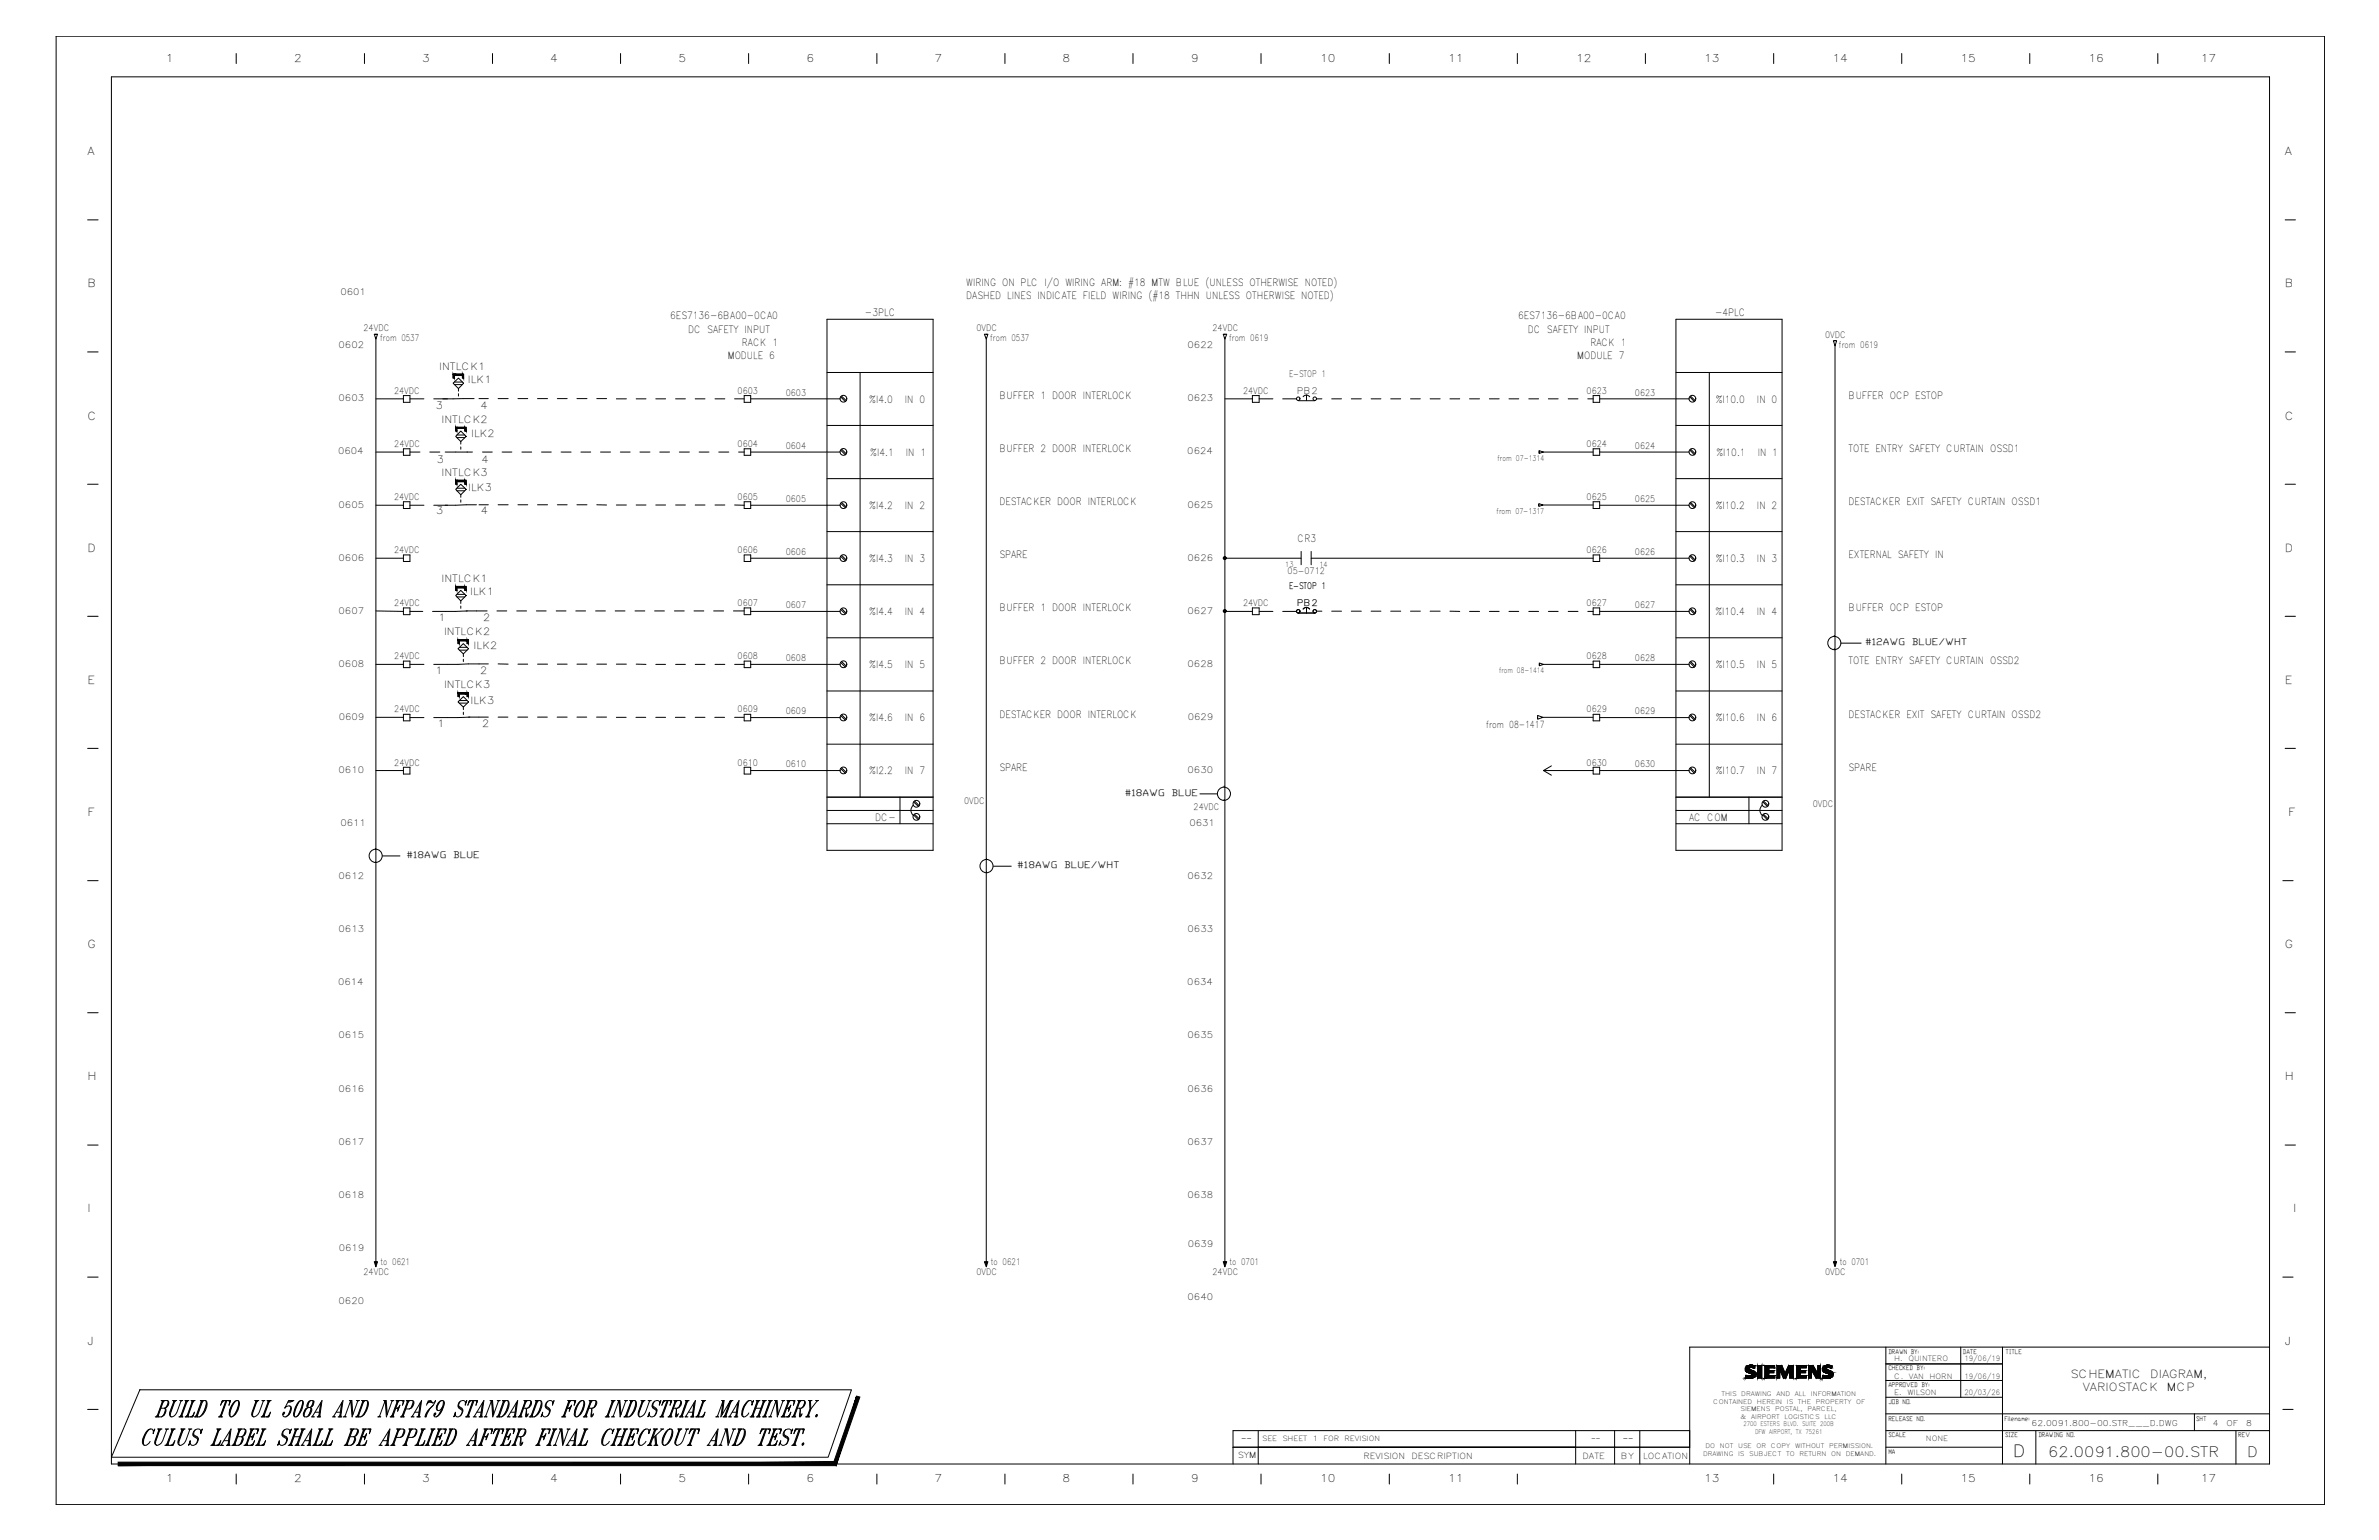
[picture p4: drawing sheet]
<svg xmlns="http://www.w3.org/2000/svg" width="432mm" height="279mm" viewBox="0 0 432 279" stroke-linecap="round" stroke-linejoin="round" font-family="sans-serif">
<defs><g id="words">
<text font-size="3.1" x="365.3" y="264.3">D</text>
<g font-size="2.6">
<text x="371.8" y="264.3">62.0091.800-00.STR</text>
<text x="407.9" y="264.3">D</text>
</g>
<g font-size="2">
<text x="30.1" y="11.2">1</text>
<text x="53.4" y="11.2">2</text>
<text x="76.6" y="11.2">3</text>
<text x="99.9" y="11.2">4</text>
<text x="123.1" y="11.2">5</text>
<text x="146.4" y="11.2">6</text>
<text x="169.6" y="11.2">7</text>
<text x="192.9" y="11.2">8</text>
<text x="216.1" y="11.2">9</text>
<text x="239.6" y="11.2">10</text>
<text x="262.8" y="11.2">11</text>
<text x="286.1" y="11.2">12</text>
<text x="309.3" y="11.2">13</text>
<text x="332.6" y="11.2">14</text>
<text x="355.8" y="11.2">15</text>
<text x="379.1" y="11.2">16</text>
<text x="399.4" y="11.2">17</text>
<text x="15.9" y="28.2">A</text>
<text x="414.7" y="28.2">A</text>
<text x="15.9" y="52.1">B</text>
<text x="414.7" y="52.1">B</text>
<text x="15.9" y="76.1">C</text>
<text x="414.7" y="76.1">C</text>
<text x="15.9" y="100.1">D</text>
<text x="414.7" y="100.1">D</text>
<text x="15.9" y="124.1">E</text>
<text x="414.7" y="124.1">E</text>
<text x="15.9" y="148.1">F</text>
<text x="415.3" y="148.1">F</text>
<text x="15.9" y="172">G</text>
<text x="414.7" y="172">G</text>
<text x="15.9" y="196">H</text>
<text x="414.7" y="196">H</text>
<text x="15.9" y="220">I</text>
<text x="416.2" y="220">I</text>
<text x="15.9" y="244">J</text>
<text x="414.7" y="244">J</text>
<text x="375.8" y="250">SCHEMATIC</text>
<text x="390.3" y="250">DIAGRAM,</text>
<text x="378" y="252.4">VARIOSTACK</text>
<text x="393.3" y="252.4">MCP</text>
<text x="30.1" y="268.9">1</text>
<text x="53.4" y="268.9">2</text>
<text x="76.6" y="268.9">3</text>
<text x="99.9" y="268.9">4</text>
<text x="123.1" y="268.9">5</text>
<text x="146.4" y="268.9">6</text>
<text x="169.6" y="268.9">7</text>
<text x="192.9" y="268.9">8</text>
<text x="216.1" y="268.9">9</text>
<text x="239.6" y="268.9">10</text>
<text x="262.8" y="268.9">11</text>
<text x="309.3" y="268.9">13</text>
<text x="332.6" y="268.9">14</text>
<text x="355.8" y="268.9">15</text>
<text x="379.1" y="268.9">16</text>
<text x="399.4" y="268.9">17</text>
</g>
<g font-size="1.8">
<text x="175.4" y="51.9">WIRING ON PLC I/O WIRING ARM: #18 MTW BLUE (UNLESS OTHERWISE NOTED)</text>
<text x="121.7" y="57.9">6ES7136-6BA00-0CA0</text>
<text x="157" y="57.3">-3PLC</text>
<text x="175.4" y="54.3">DASHED LINES INDICATE FIELD WIRING (#18 THHN UNLESS OTHERWISE NOTED)</text>
<text x="275.5" y="57.9">6ES7136-6BA00-0CA0</text>
<text x="311.3" y="57.3">-4PLC</text>
<text x="124.9" y="60.3">DC SAFETY INPUT</text>
<text x="132.1" y="65.2">MODULE 6</text>
<text x="134.6" y="62.8">RACK 1</text>
<text x="277.3" y="60.3">DC SAFETY INPUT</text>
<text x="286.3" y="65.2">MODULE 7</text>
<text x="288.7" y="62.8">RACK 1</text>
<text x="79.7" y="67.1">INTLCK1</text>
<text x="84.9" y="69.4">ILK1</text>
<text x="79.1" y="74.1">3</text>
<text x="80.1" y="76.7">INTLCK2</text>
<text x="87.2" y="74.1">4</text>
<text x="157.7" y="73">%I4.0</text>
<text x="164.2" y="73">IN 0</text>
<text x="181.4" y="72.4">BUFFER 1 DOOR INTERLOCK</text>
<text x="311.3" y="73">%I10.0</text>
<text x="318.9" y="73">IN 0</text>
<text x="335.5" y="72.4">BUFFER OCP ESTOP</text>
<text x="85.5" y="79.3">ILK2</text>
<text x="157.9" y="82.7">%I4.1</text>
<text x="164.4" y="82.7">IN 1</text>
<text x="181.4" y="82">BUFFER 2 DOOR INTERLOCK</text>
<text x="311.5" y="82.7">%I10.1</text>
<text x="319" y="82.7">IN 1</text>
<text x="335.5" y="82">TOTE ENTRY SAFETY CURTAIN OSSD1</text>
<text x="79.3" y="84.1">3</text>
<text x="80.1" y="86.3">INTLCK3</text>
<text x="85" y="89.1">ILK3</text>
<text x="87.4" y="84.1">4</text>
<text x="79.1" y="93.3">3</text>
<text x="87.3" y="93.3">4</text>
<text x="157.7" y="92.3">%I4.2</text>
<text x="164.2" y="92.3">IN 2</text>
<text x="181.4" y="91.7">DESTACKER DOOR INTERLOCK</text>
<text x="311.3" y="92.3">%I10.2</text>
<text x="318.9" y="92.3">IN 2</text>
<text x="335.5" y="91.7">DESTACKER EXIT SAFETY CURTAIN OSSD1</text>
<text x="157.7" y="102">%I4.3</text>
<text x="164.2" y="102">IN 3</text>
<text x="181.4" y="101.3">SPARE</text>
<text x="235.5" y="98.4">CR3</text>
<text x="311.3" y="102">%I10.3</text>
<text x="318.9" y="102">IN 3</text>
<text x="335.5" y="101.3">EXTERNAL SAFETY IN</text>
<text x="80.1" y="105.6">INTLCK1</text>
<text x="85.3" y="107.9">ILK1</text>
<text x="79.6" y="112.7">1</text>
<text x="87.7" y="112.7">2</text>
<text x="157.7" y="111.6">%I4.4</text>
<text x="164.2" y="111.6">IN 4</text>
<text x="181.4" y="110.9">BUFFER 1 DOOR INTERLOCK</text>
<text x="311.3" y="111.6">%I10.4</text>
<text x="318.9" y="111.6">IN 4</text>
<text x="335.5" y="110.9">BUFFER OCP ESTOP</text>
<text x="80.6" y="115.2">INTLCK2</text>
<text x="86" y="117.8">ILK2</text>
<text x="79" y="122.3">1</text>
<text x="80.6" y="124.9">INTLCK3</text>
<text x="87.1" y="122.3">2</text>
<text x="157.7" y="121.2">%I4.5</text>
<text x="164.2" y="121.2">IN 5</text>
<text x="181.4" y="120.5">BUFFER 2 DOOR INTERLOCK</text>
<text x="311.3" y="121.2">%I10.5</text>
<text x="318.9" y="121.2">IN 5</text>
<text x="335.5" y="120.5">TOTE ENTRY SAFETY CURTAIN OSSD2</text>
<text x="79.4" y="131.8">1</text>
<text x="85.4" y="127.6">ILK3</text>
<text x="87.5" y="131.8">2</text>
<text x="157.7" y="130.9">%I4.6</text>
<text x="164.2" y="130.9">IN 6</text>
<text x="181.4" y="130.2">DESTACKER DOOR INTERLOCK</text>
<text x="311.3" y="130.9">%I10.6</text>
<text x="318.9" y="130.9">IN 6</text>
<text x="335.5" y="130.2">DESTACKER EXIT SAFETY CURTAIN OSSD2</text>
<text x="269.7" y="132.1">from 08-1417</text>
<text x="157.7" y="140.5">%I2.2</text>
<text x="164.2" y="140.5">IN 7</text>
<text x="181.4" y="139.8">SPARE</text>
<text x="311.3" y="140.5">%I10.7</text>
<text x="318.9" y="140.5">IN 7</text>
<text x="335.5" y="139.8">SPARE</text>
<text x="158.9" y="148.9">DC-</text>
<text x="306.6" y="148.9">AC COM</text>
</g>
<g font-size="1.7">
<text x="338.5" y="116.9">#12AWG</text>
<text x="347" y="116.9">BLUE/WHT</text>
<text x="204.2" y="144.3">#18AWG</text>
<text x="212.6" y="144.3">BLUE</text>
<text x="73.8" y="155.6">#18AWG</text>
<text x="82.3" y="155.6">BLUE</text>
<text x="184.6" y="157.4">#18AWG</text>
<text x="193.1" y="157.4">BLUE/WHT</text>
</g>
<g font-size="1.6">
<text x="61.8" y="53.5">0601</text>
<text x="61.5" y="63.2">0602</text>
<text x="66" y="60.1">24VDC</text>
<text x="69" y="61.9">from 0537</text>
<text x="177.2" y="60.1">0VDC</text>
<text x="179.7" y="61.9">from 0537</text>
<text x="215.5" y="63.2">0622</text>
<text x="220.1" y="60.1">24VDC</text>
<text x="223.1" y="61.9">from 0619</text>
<text x="331.3" y="61.3">0VDC</text>
<text x="333.8" y="63.1">from 0619</text>
<text x="71.5" y="71.5">24VDC</text>
<text x="133.9" y="71.5">0603</text>
<text x="142.6" y="71.8">0603</text>
<text x="225.6" y="71.5">24VDC</text>
<text x="234" y="68.4">E-STOP 1</text>
<text x="235.4" y="71.4">PB2</text>
<text x="288" y="71.5">0623</text>
<text x="296.7" y="71.8">0623</text>
<text x="61.5" y="72.8">0603</text>
<text x="215.5" y="72.8">0623</text>
<text x="61.4" y="82.4">0604</text>
<text x="71.6" y="81.1">24VDC</text>
<text x="133.9" y="81.1">0604</text>
<text x="142.6" y="81.4">0604</text>
<text x="215.5" y="82.4">0624</text>
<text x="288" y="81.1">0624</text>
<text x="296.7" y="81.4">0624</text>
<text x="61.5" y="92.1">0605</text>
<text x="71.5" y="90.7">24VDC</text>
<text x="133.9" y="90.7">0605</text>
<text x="142.6" y="91">0605</text>
<text x="215.5" y="92.1">0625</text>
<text x="288" y="90.7">0625</text>
<text x="296.7" y="91">0625</text>
<text x="61.5" y="101.7">0606</text>
<text x="71.5" y="100.4">24VDC</text>
<text x="133.9" y="100.4">0606</text>
<text x="142.6" y="100.7">0606</text>
<text x="215.5" y="101.7">0626</text>
<text x="288" y="100.4">0626</text>
<text x="296.7" y="100.7">0626</text>
<text x="233.7" y="104.2">05-0712</text>
<text x="234" y="106.9">E-STOP 1</text>
<text x="61.5" y="111.4">0607</text>
<text x="71.6" y="110">24VDC</text>
<text x="133.9" y="110">0607</text>
<text x="142.6" y="110.3">0607</text>
<text x="215.5" y="111.4">0627</text>
<text x="225.6" y="110">24VDC</text>
<text x="235.4" y="110">PB2</text>
<text x="288" y="110">0627</text>
<text x="296.7" y="110.3">0627</text>
<text x="71.6" y="119.6">24VDC</text>
<text x="133.9" y="119.6">0608</text>
<text x="142.6" y="119.9">0608</text>
<text x="288" y="119.6">0628</text>
<text x="296.7" y="119.9">0628</text>
<text x="61.5" y="121">0608</text>
<text x="215.5" y="121">0628</text>
<text x="61.5" y="130.6">0609</text>
<text x="71.6" y="129.3">24VDC</text>
<text x="133.9" y="129.3">0609</text>
<text x="142.6" y="129.6">0609</text>
<text x="215.6" y="130.6">0629</text>
<text x="288" y="129.3">0629</text>
<text x="296.7" y="129.6">0629</text>
<text x="61.5" y="140.2">0610</text>
<text x="71.6" y="138.9">24VDC</text>
<text x="133.9" y="138.9">0610</text>
<text x="142.6" y="139.2">0610</text>
<text x="215.5" y="140.2">0630</text>
<text x="288" y="138.9">0630</text>
<text x="296.7" y="139.2">0630</text>
<text x="61.8" y="149.9">0611</text>
<text x="175" y="145.9">0VDC</text>
<text x="215.9" y="149.9">0631</text>
<text x="216.6" y="146.9">24VDC</text>
<text x="329" y="146.4">0VDC</text>
<text x="61.5" y="159.5">0612</text>
<text x="215.5" y="159.5">0632</text>
<text x="61.5" y="169.1">0613</text>
<text x="215.5" y="169.1">0633</text>
<text x="61.4" y="178.8">0614</text>
<text x="215.5" y="178.8">0634</text>
<text x="61.5" y="188.4">0615</text>
<text x="215.5" y="188.4">0635</text>
<text x="61.5" y="198">0616</text>
<text x="215.5" y="198">0636</text>
<text x="61.5" y="207.7">0617</text>
<text x="215.5" y="207.7">0637</text>
<text x="61.5" y="217.3">0618</text>
<text x="215.5" y="217.3">0638</text>
<text x="61.5" y="226.9">0619</text>
<text x="215.6" y="226.3">0639</text>
<text x="66" y="231.4">24VDC</text>
<text x="69.1" y="229.5">to 0621</text>
<text x="177.2" y="231.4">0VDC</text>
<text x="179.9" y="229.5">to 0621</text>
<text x="220.1" y="231.4">24VDC</text>
<text x="223.2" y="229.5">to 0701</text>
<text x="331.3" y="231.4">0VDC</text>
<text x="333.9" y="229.5">to 0701</text>
<text x="61.5" y="236.6">0620</text>
<text x="215.5" y="235.9">0640</text>
</g>
<g font-size="1.5">
<text x="368.8" y="258.8">62.0091.800-00.STR___D.DWG</text>
<text x="401.6" y="258.7">4</text>
<text x="404.1" y="258.7">OF</text>
<text x="407.7" y="258.7">8</text>
<text x="224.6" y="264.6">SYM</text>
<text x="247.5" y="264.7">REVISION</text>
<text x="256.2" y="264.7">DESCRIPTION</text>
<text x="287.3" y="264.7">DATE</text>
<text x="294.2" y="264.7">BY</text>
<text x="298.2" y="264.7">LOCATION</text>
</g>
<g font-size="1.4">
<text x="271.8" y="83.6">from 07-1314</text>
<text x="271.6" y="93.2">from 07-1317</text>
<text x="272.1" y="122.1">from 08-1414</text>
<text x="225.3" y="261.5">--</text>
<text x="294.5" y="261.5">--</text>
</g>
<g font-size="1.3">
<text x="233.3" y="102.8">13</text>
<text x="239.5" y="102.8">14</text>
<text x="343.8" y="247">H.</text>
<text x="343.8" y="250.1">C.</text>
<text x="346.4" y="247">QUINTERO</text>
<text x="346.5" y="250.1">VAN</text>
<text x="350.2" y="250.1">HORN</text>
<text x="356.6" y="247">19/06/19</text>
<text x="356.6" y="250.1">19/06/19</text>
<text x="343.8" y="253.1">E.</text>
<text x="346.2" y="253.1">WILSON</text>
<text x="356.6" y="253.1">20/03/26</text>
<text x="229.1" y="261.5">SEE</text>
<text x="232.8" y="261.5">SHEET</text>
<text x="238.3" y="261.5">1</text>
<text x="240.2" y="261.5">FOR</text>
<text x="244" y="261.5">REVISION</text>
<text x="349.6" y="261.5">NONE</text>
</g>
<g font-size="1.2">
<text x="342.8" y="245.6">DRAWN BY:</text>
<text x="356.3" y="245.6">DATE</text>
<text x="364" y="245.6">TITLE</text>
<text x="342.8" y="251.7">APPROVED BY:</text>
<text x="342.8" y="248.6">CHECKED BY:</text>
<text x="342.8" y="254.7">JOB NO.</text>
<text x="342.8" y="257.7">RELEASE NO.</text>
<text x="363.8" y="257.7">Filename:</text>
<text x="398.6" y="257.7">SHT</text>
<text x="288.8" y="261.5">--</text>
<text x="342.8" y="263.8">MA</text>
<text x="342.8" y="260.7">SCALE</text>
<text x="363.9" y="260.7">SIZE</text>
<text x="370" y="260.7">DRAWING NO.</text>
<text x="406.3" y="260.7">REV</text>
</g>
<g font-size="1.1">
<text x="311" y="254.7">CONTAINED</text>
<text x="312.4" y="253.3">THIS</text>
<text x="315.9" y="256">SIEMENS</text>
<text x="315.9" y="257.4">&amp;</text>
<text x="316.1" y="253.3">DRAWING</text>
<text x="317.8" y="257.4">AIRPORT</text>
<text x="318.9" y="254.7">HEREIN</text>
<text x="322.2" y="256">POSTAL,</text>
<text x="322.4" y="253.3">AND</text>
<text x="323.9" y="257.4">LOGISTICS</text>
<text x="324.3" y="254.7">IS</text>
<text x="325.8" y="253.3">ALL</text>
<text x="326.3" y="254.7">THE</text>
<text x="328.1" y="256">PARCEL,</text>
<text x="328.7" y="253.3">INFORMATION</text>
<text x="329.6" y="254.7">PROPERTY</text>
<text x="331.1" y="257.4">LLC</text>
<text x="336.9" y="254.7">OF</text>
<text x="309.6" y="262.7">DO</text>
<text x="312.2" y="262.7">NOT</text>
<text x="315.5" y="262.7">USE</text>
<text x="316.4" y="258.8">2700 ESTERS BLVD. SUITE 200B</text>
<text x="318.5" y="260.2">DFW AIRPORT, TX 75261</text>
<text x="318.8" y="262.7">OR</text>
<text x="321.4" y="262.7">COPY</text>
<text x="325.8" y="262.7">WITHOUT</text>
<text x="332" y="262.7">PERMISSION.</text>
<text x="309.1" y="264.1">DRAWING</text>
<text x="315.5" y="264.1">IS</text>
<text x="317.5" y="264.1">SUBJECT</text>
<text x="324.2" y="264.1">TO</text>
<text x="326.6" y="264.1">RETURN</text>
<text x="332.4" y="264.1">ON</text>
<text x="335" y="264.1">DEMAND.</text>
</g>
</g></defs>
<!-- layer: SCHEMATIC -->
<g fill="none" stroke="#000" stroke-width=".18">
<path d="M67.9 60.6h.6l-.3 .9zM68.2 61.5v167.4M68.2 72.4h5M73.2 71.8h1.2v1.2h-1.2zM74.4 72.4h2.5M82.2 69.5l1-.9 .9 .9-.9 1zM82.2 67.9h1.9v.7h-.2v-.5h-1.4v.5h-.3zM82.5 69.8h1.4M82.5 69.3h1.4M82.7 77.5h1.9v.7h-.2v-.5h-1.5v.5h-.2zM82.9 79.4h1.5M82.9 78.9h1.5"/>
<path d="M83.2 70.5v.5M83.2 71.4v.5M83.6 78.2l1 1-1 .9-.9-.9zM86 72.3l-7.3 .1M86.9 72.3h1.7M90.4 72.3h1.8M94 72.3h1.8M97.6 72.3h1.8M101.2 72.3h1.7M104.7 72.3h1.8M108.3 72.3h1.8M111.9 72.4h1.8"/>
<path d="M115.5 72.4h1.7M119 72.4h1.8M122.6 72.4h1.8M126.2 72.4h1.8M129.8 72.4h1.8M133.3 72.4h1.8M135.1 71.8h1.2v1.2h-1.2zM136.3 72.4h16.2M178.7 60.6h.6l-.3 .9zM179 61.5v167.4M222 60.6h.7l-.4 .9zM222.3 61.5v167.4"/>
<path d="M222.3 72.4h5M227.3 71.8h1.2v1.2h-1.2zM228.5 72.4h2.5M232.8 72.4h2.6M235.7 72.7h3M236.5 72a.74 .74 0 0 1 1.2 0M237.1 71.6v1.1M239 72.4h.9M241.7 72.4h1.8M245.3 72.4h1.8M248.9 72.4h1.7M252.4 72.4h1.8"/>
<path d="M256 72.4h1.8M259.6 72.4h1.8M263.2 72.4h1.8M266.7 72.4h1.8M270.3 72.4h1.8M273.9 72.4h1.8M277.5 72.4h1.8M281 72.4h1.8M284.6 72.4h1.8M288.2 72.4h1M289.2 71.8h1.2v1.2h-1.2zM290.4 72.4h16.2"/>
<path d="M332.8 61.8h.6l-.3 1zM333.1 62.8v166.1M68.2 82h5M68.2 91.7h5M73.2 81.4h1.2v1.2h-1.2zM73.2 91h1.2v1.3h-1.2zM74.4 82h1.8M74.4 91.7h2.5M78 82h1.8M80.8 82h5M82.7 87.1h1.9v.8h-.2v-.5h-1.5v.5h-.2zM82.7 88.8l.9-.9 1 .9-1 1z"/>
<path d="M82.9 89h1.5M82.9 88.6h1.5M83.6 80.1v.5M83.6 81.1v.4M83.6 89.8v.4M83.6 90.7v.4M86.5 91.6l-7.8 .1M86.9 91.6h1.7M87.6 82h1.8M90.4 91.6h1.8M91.1 82h1.8M94 91.6h1.8"/>
<path d="M94.7 82h1.8M97.6 91.6h1.8M98.3 82h1.8M101.2 91.6h1.7M101.8 82h1.9M104.7 91.6h1.8M105.4 82h1.8M108.3 91.6h1.8M109 82h1.8M111.9 91.6h1.8M112.6 82h1.8M115.5 91.6h1.7"/>
<path d="M116.1 82h1.9M119 91.6h1.8M119.7 82h1.8M122.6 91.6h1.8M123.3 82h1.8M126.2 91.6h1.8M126.9 82h1.8M129.8 91.6h1.8M130.5 82h1.8M133.3 91.6l1.8 .1M134.1 82h1M135.1 81.4h1.2v1.2h-1.2z"/>
<path d="M135.1 91h1.2v1.3h-1.2zM136.3 82h16.2M136.3 91.7h16.2M280.1 91.6h9M280.1 82h9.1M289.2 81.4h1.2v1.2h-1.2zM289.2 91h1.2v1.3h-1.2zM290.4 82h16.2M290.4 91.7h16.2M68.2 101.3h5M68.2 110.8l5 .1M73.2 110.3h1.2v1.2h-1.2z"/>
<path d="M73.2 119.9h1.2v1.2h-1.2zM73.2 100.7h1.2v1.2h-1.2zM74.4 110.9h2.3M82.7 108l.9-.9 1 .9-1 1zM82.7 106.4h1.9v.7h-.2v-.4h-1.5v.4h-.2zM82.9 108.3h1.5M82.9 107.8h1.5M83.1 117.7l1-.9 .9 .9-.9 .9zM83.1 116h1.9v.8h-.2v-.5h-1.4v.5h-.3zM83.4 118h1.4M83.4 117.4h1.4M83.6 109v.5"/>
<path d="M83.6 110v.4M84.1 118.6v.5M84.1 119.6v.4M84.6 110.8h3.8M84.8 110.8l-6.3 .1M90.2 110.8h1.8M93.8 110.8h1.8M97.4 110.8h1.7M101 110.8h1.7M104.5 110.8h1.8M108.1 110.8h1.8M111.7 110.8h1.7"/>
<path d="M115.3 110.8h1.7M118.8 110.8h1.8M122.4 110.8h1.8M126 110.8h1.7M129.5 110.8h1.8M133.1 110.8h2M135.1 110.3h1.2v1.2h-1.2zM135.1 119.9h1.2v1.2h-1.2zM135.1 100.7h1.2v1.2h-1.2zM136.3 110.9h16.2M136.3 101.3h16.2M222.3 110.9h5"/>
<path d="M222.3 101.3h13.9M227.3 110.3h1.2v1.2h-1.2zM228.5 110.9h2.5M232.8 110.9h2.6M235.7 111.2h3M236.2 100v2.5M236.5 110.5a.74 .74 0 0 1 1.2 0M237.1 110.2v1M238 101.3h51.2M238 100v2.5M239 110.9h.9M241.7 110.9h1.8"/>
<path d="M245.3 110.9h1.8M248.9 110.9h1.7M252.4 110.9h1.8M256 110.9h1.8M259.6 110.9h1.8M263.2 110.9h1.8M266.7 110.9h1.8M270.3 110.9h1.8M273.9 110.9h1.8M277.5 110.9h1.8M281 110.9h1.8M284.6 110.9h1.8"/>
<path d="M288.2 110.9h1M289.2 100.7h1.2v1.2h-1.2zM289.2 110.3h1.2v1.2h-1.2zM289.2 119.9h1.2v1.2h-1.2zM290.4 110.9h16.2M290.4 101.3h16.2M332.9 115.5a1.21 1.21 0 0 0-1.1 1.2 1.21 1.21 0 0 0 1.1 1.2M332.9 115.5a1.21 1.21 0 0 1 1.2 1.2 1.21 1.21 0 0 1-1.2 1.2M332.9 115.5h.1M332.9 117.9h.1M334.1 116.7h3.7M68.2 120.5h5"/>
<path d="M68.2 139.8h5M68.2 130.1h5M73.2 129.6h1.2v1.2h-1.2zM73.2 139.2h1.2v1.2h-1.2zM74.4 120.5h2.5M74.4 130.2h2.5M83.1 125.7h1.9v.7h-.2v-.5h-1.4v.5h-.3zM83.4 127.6h1.4M83.4 127.1h1.4M84.1 126.4l.9 1-.9 .9-1-.9zM84.1 128.3v.4M84.1 129.2v.4"/>
<path d="M85 130.1h3.6M85.3 130.1l-6.6 .1M88.6 120.5h-9.9M90.4 130.1h1.8M90.4 120.5h1.8M94 130.1h1.8M94 120.5h1.8M97.6 120.5h1.8M97.6 130.1h1.7M101.1 130.1h1.8M101.2 120.5h1.7M104.7 120.5h1.8"/>
<path d="M104.7 130.1h1.8M108.3 130.1h1.8M108.3 120.5h1.8M111.9 130.1h1.8M111.9 120.5h1.8M115.4 130.1h1.8M115.5 120.5h1.7M119 120.5h1.8M119 130.1h1.8M122.6 130.1h1.8M122.6 120.5h1.8M126.2 120.5h1.8"/>
<path d="M126.2 130.1h1.8M129.7 130.1h1.8M129.8 120.5h1.8M133.3 120.5h1.8M133.3 130.1h1.7M135.1 129.6h1.2v1.2h-1.2zM135.1 139.2h1.2v1.2h-1.2zM136.3 120.5h16.2M136.3 139.8h16.2M136.3 130.2h16.2M280.1 130.1h9M280.1 120.5h9.1"/>
<path d="M280.1 139.8h9.1M280.1 139.8l1.5 .8M281.6 139l-1.5 .8M289.2 129.6h1.2v1.2h-1.2zM289.2 139.2h1.2v1.2h-1.2zM290.4 120.5h16.2M290.4 139.8h16.2M290.4 130.2h16.2M68.2 154.1h.1M68.2 156.5h.1M69.4 155.3h3.2M179 155.9a1.21 1.21 0 0 0-1.1 1.2 1.21 1.21 0 0 0 1.1 1.2"/>
<path d="M179 155.9a1.21 1.21 0 0 1 1.2 1.2 1.21 1.21 0 0 1-1.2 1.2M179.1 155.9h.1M179.1 158.3h.1M180.3 157.2h3.2M217.8 144h3.2M222.2 142.8h.1M222.2 145.2h.1M67.9 228.9h.6l-.3 .9zM68.1 229h.3l-.2 .5zM178.7 228.9h.6l-.3 .9zM178.8 229h.3l-.1 .5zM222 228.9h.7l-.4 .9z"/>
<path d="M222.2 229h.3l-.2 .5zM332.8 228.9h.6l-.3 .9zM332.9 229h.3l-.1 .5z"/>
<circle cx="235.6" cy="72.3" r=".32"/>
<circle cx="238.6" cy="72.3" r=".32"/>
<circle cx="222.3" cy="101.3" r=".28"/>
<circle cx="222.3" cy="110.9" r=".28"/>
<circle cx="222.3" cy="110.9" r=".19"/>
<circle cx="222.3" cy="101.3" r=".19"/>
<circle cx="222.3" cy="110.9" r=".11"/>
<circle cx="222.3" cy="101.3" r=".11"/>
<circle cx="235.6" cy="110.9" r=".32"/>
<circle cx="238.6" cy="110.9" r=".32"/>
<circle cx="68.2" cy="155.3" r="1.19"/>
<circle cx="222.1" cy="144" r="1.19"/>
</g>
<!-- layer: SYMS -->
<g fill="none" stroke="#000" stroke-width=".18">
<path d="M150.1 57.9h19.3v96.4h-19.3zM304.2 57.9h19.3v96.4h-19.3zM150.1 77.2h19.3M150.1 67.6h19.3M152.6 72l.8 .9M152.8 71.9l.8 .8M156.1 67.6v77M304.2 77.2h19.3M304.2 67.6h19.3M306.7 72l.8 .9M306.9 71.9l.8 .8M310.2 67.6v77"/>
<path d="M150.1 86.8h19.3M150.1 96.4h19.3M152.6 81.7l.8 .8M152.6 91.3l.8 .8M152.8 81.5l.8 .9M152.8 91.2l.8 .8M279.3 91.4l.8 .2-.8 .3zM279.3 81.8l.8 .2-.8 .3zM304.2 86.8h19.3M304.2 96.4h19.3M306.7 81.7l.8 .8M306.7 91.3l.8 .8"/>
<path d="M306.9 81.5l.8 .9M306.9 91.2l.8 .8M150.1 106.1h19.3M150.1 115.7h19.3M152.6 100.9l.8 .9M152.6 110.6l.8 .8M152.8 100.8l.8 .8M152.8 110.4l.8 .9M222.3 101.3h.1M304.2 106.1h19.3M304.2 115.7h19.3M306.7 100.9l.8 .9"/>
<path d="M306.7 110.6l.8 .8M306.9 100.8l.8 .8M306.9 110.4l.8 .9M150.1 125.4h19.3M150.1 135h19.3M152.6 120.2l.8 .8M152.6 129.9l.8 .8M152.6 139.5l.8 .8M152.8 120l.8 .9M152.8 129.7l.8 .8M152.8 139.3l.8 .8M279.1 129.8l1 .3-1 .4z"/>
<path d="M279.4 120.3l.7 .2-.7 .3zM304.2 125.4h19.3M304.2 135h19.3M306.7 120.2l.8 .8M306.7 129.9l.8 .8M306.7 139.5l.8 .8M306.9 120l.8 .9M306.9 129.7l.8 .8M306.9 139.3l.8 .8M150.1 144.6h19.3M150.1 147h19.3M150.1 149.5h19.3"/>
<path d="M163.4 144.6v4.9M165.8 146.1a1.21 1.21 0 0 0 0 1.9M165.8 145.5l.9 .8M165.8 147.9l.9 .8M166 145.3l.9 .9M166 147.8l.9 .8M304.2 144.6h19.3M304.2 147h19.3M304.2 149.5h19.3M317.4 144.6v4.9M319.9 146.1a1.21 1.21 0 0 0 0 1.9M320 145.5l.8 .8"/>
<path d="M320 147.9l.8 .8M320.1 145.3l.9 .9M320.1 147.8l.9 .8"/>
<circle cx="153.1" cy="72.3" r=".61"/>
<circle cx="307.2" cy="72.3" r=".61"/>
<circle cx="153.1" cy="82" r=".61"/>
<circle cx="153.1" cy="91.6" r=".61"/>
<circle cx="307.2" cy="91.6" r=".61"/>
<circle cx="307.2" cy="82" r=".61"/>
<circle cx="153.1" cy="110.9" r=".61"/>
<circle cx="153.1" cy="101.3" r=".61"/>
<circle cx="307.2" cy="101.3" r=".61"/>
<circle cx="307.2" cy="110.9" r=".61"/>
<circle cx="153.1" cy="139.8" r=".61"/>
<circle cx="153.1" cy="130.2" r=".61"/>
<circle cx="153.1" cy="120.5" r=".61"/>
<circle cx="307.2" cy="120.5" r=".61"/>
<circle cx="307.2" cy="130.2" r=".61"/>
<circle cx="307.2" cy="139.8" r=".61"/>
<circle cx="166.3" cy="145.8" r=".61"/>
<circle cx="166.3" cy="148.2" r=".61"/>
<circle cx="320.4" cy="148.2" r=".61"/>
<circle cx="320.4" cy="145.8" r=".61"/>
</g>
<!-- layer: SCHEMATIC -->
<g fill="#000" stroke="#000" stroke-width=".18">
<path d="M82.2 67.9h.3v.7zM82.2 67.9v.7h.3z"/>
<path d="M82.7 77.5h.2v.7zM82.7 77.5v.7h.2z"/>
<path d="M82.5 67.9h1.4v.2zM82.5 67.9v.2h1.4z"/>
<path d="M83.9 67.9h.2v.7zM83.9 67.9v.7h.2z"/>
<path d="M82.9 77.5h1.5v.2zM82.9 77.5v.2h1.5z"/>
<path d="M84.4 77.5h.2v.7zM84.4 77.5v.7h.2z"/>
<path d="M82.7 87.1h.2v.8zM82.7 87.1v.8h.2z"/>
<path d="M82.9 87.1h1.5v.3zM82.9 87.1v.3h1.5z"/>
<path d="M84.4 87.1h.2v.8zM84.4 87.1v.8h.2z"/>
<path d="M82.7 106.4h.2v.7zM82.7 106.4v.7h.2z"/>
<path d="M83.1 116h.3v.8zM83.1 116v.8h.3z"/>
<path d="M82.9 106.4h1.5v.3zM82.9 106.4v.3h1.5z"/>
<path d="M84.4 106.4h.2v.7zM84.4 106.4v.7h.2z"/>
<path d="M83.4 116h1.4v.3zM83.4 116v.3h1.4z"/>
<path d="M84.8 116h.2v.8zM84.8 116v.8h.2z"/>
<path d="M83.1 125.7h.3v.7zM83.1 125.7v.7h.3z"/>
<path d="M83.4 125.7h1.4v.2zM83.4 125.7v.2h1.4z"/>
<path d="M84.8 125.7h.2v.7zM84.8 125.7v.7h.2z"/>
</g>
<!-- layer: TITTLE BLOCK FORMAT -->
<g fill="none" stroke="#000" stroke-width=".18">
<path d="M10.2 6.6h411.7v266.4h-411.7zM20.2 13.9h391.7v251.7h-391.7zM42.9 9.7v1.8M66.2 9.7v1.8M89.4 9.7v1.8M112.6 9.7v1.8M135.9 9.7v1.8M159.2 9.7v1.8M182.4 9.7v1.8M205.6 9.7v1.8M228.9 9.7v1.8M252.2 9.7v1.8"/>
<path d="M275.4 9.7v1.8M298.6 9.7v1.8M321.9 9.7v1.8M345.2 9.7v1.8M368.4 9.7v1.8M391.7 9.7v1.8M15.9 39.9h1.9M414.8 39.9h1.8M15.9 63.9h1.9M414.8 63.9h1.8M15.9 87.9h1.9M414.8 87.9h1.8"/>
<path d="M15.9 111.8h1.9M414.8 111.8h1.8M15.9 135.8h1.9M414.8 135.8h1.8M15.9 159.8h1.9M414.3 159.8h1.9M15.9 183.7h1.9M414.8 183.7h1.8M15.9 207.7h1.9M414.8 207.7h1.8M15.9 231.7h1.9M414.3 231.7h1.9"/>
<path d="M15.9 255.7h1.9M316.9 248.1a1.51 1.51 0 0 1 1.6-.3v.4l-.3-.1a.38 .38 0 0 0-.4 0 .38 .38 0 0 0-.3 .3l.8 .4a.66 .66 0 0 1 .4 .8 .66 .66 0 0 1-.8 .4h-1v-.5l.5 .2 .6-.2-.1-.2-.5-.2a.69 .69 0 0 1-.5-1zM319 247.7h.8v2.3h-.8zM320.3 247.7h1.8v.5h-1.1v.5h1v.4h-1v.5h1.1v.4h-1.8zM322.5 247.7h.9l.6 1.4 .6-1.4h.9v2.3h-.7v-1.5l-.7 1.5h-.4l-.7-1.5v1.5h-.5zM326.1 247.7h1.8v.5h-1.1v.5h.9v.4h-.9v.5h1.1v.4h-1.8zM328.3 247.7h.8l.8 1.5v-1.5h.5v2.3h-.8l-.8-1.4v1.4h-.5zM330.9 248a1.49 1.49 0 0 1 1.6-.2v.4a.84 .84 0 0 0-1 .1v.1l.6 .3a.69 .69 0 0 1 .6 .8 .69 .69 0 0 1-.8 .5h-1.1v-.5h.1a.9 .9 0 0 0 1.1-.1l-.2-.2-.5-.1a.67 .67 0 0 1-.4-1.1zM342.3 247.5h21.2M342.3 250.5h21.2M342.3 244.4v21.2M342.3 259.6h69.6"/>
<path d="M342.3 256.5h69.6M342.3 253.5h21.2M355.9 244.4v9.1M363.5 244.4v21.2M369.5 259.6v6M398.3 256.5v3.1M405.8 259.6v6M411.9 244.4h-105.2v21.2M414.3 255.7h1.9M42.9 267.4v1.9M66.2 267.4v1.9M89.4 267.4v1.9"/>
<path d="M112.6 267.4v1.9M135.9 267.4v1.9M159.2 267.4v1.9M182.4 267.4v1.9M205.6 267.4v1.9M228.4 262.6v3M228.9 267.4v1.9M252.2 267.4v1.9M275.4 267.4v1.9M286 262.6v3M293.1 262.6v3M297.6 262.6v3"/>
<path d="M306.7 262.6h-82.9v3M321.9 267.4v1.9M342.3 262.6h21.2M345.2 267.4v1.9M368.4 267.4v1.9M391.7 267.4v1.9"/>
</g>
<g fill="#000" stroke="#000" stroke-width=".18">
<path d="M316.9 249.5v.5zM316.9 249.5l.2 .1-.2 .4zM317.1 249.6l-.2 .4zM317.1 249.6h.1l-.3 .4zM316.9 250l.3-.4 .2 .1zM316.9 248.2l.8-.1zM317.8 249.6l.8 .1zM317.9 249.6h.8zM318 249.5l.7 .1zM318 248.1h.2zM317.6 247.7h.6zM318.2 248.1l.2 .1z"/>
<path d="M318.5 247.8l-.1 .4zM317.7 249.6l.9 .1zM319 247.7l.4 1.2-.4 1.1zM320.3 247.7l.7 .5-.7 1.8zM321 249.1v.5l-.7 .4zM323 248.5v1.5h-.5zM323 248.5l1 .6-.3 .9zM323.4 247.7l.6 1.4-1-.6zM324 249.1l.1 .9h-.4zM324 249.1l.8-.6-.7 1.5zM324.8 248.5l.7 1.5h-.7zM325.5 247.7v2.3l-.7-1.5z"/>
<path d="M326.8 249.1v.5l-.7 .4zM326.8 248.2l1.1-.5v.5zM328.8 248.6v1.4h-.5zM329.9 249.2l.5 .8h-.8zM330.8 249.5h.1l-.1 .5zM330.9 249.5l.1 .1-.2 .4zM331 249.6h.2l-.4 .4zM331.2 249.6l-.4 .4zM330.8 250l.4-.4 .2 .1zM330.8 248.2l.9-.1zM331.8 249.6l.8 .1zM331.9 249.6h.7z"/>
<path d="M331.6 247.7h.5zM332 248.1h.2zM332.2 248.1l.2 .1zM332.5 247.8l-.1 .4z"/>
<path d="M316.8 248.3h.7zM316.8 248.3h.7zM316.8 248.3h.7zM316.8 248.3h.7zM316.8 248.4h.7z"/>
<path d="M316.8 248.2l.7 .1zM316.8 248.3h.7zM316.8 248.3h.7z"/>
<path d="M316.9 248.2h.6zM316.9 248.2l.7-.1zM316.9 248.2l.7-.1z"/>
<path d="M316.9 250l1.6-.2zM316.9 250l1.6-.2z"/>
<path d="M316.9 250l1.7-.3h-1zM317.6 249.7h1z"/>
<path d="M316.9 248.6l1.3 .1zM316.9 248.7h1.3zM316.9 248.7l1.4 .1zM316.9 248.7l1.4 .1zM316.9 248.8h1.4zM316.9 248.8h1.4zM317 248.8h1.4zM317 248.8h1.4zM317 248.8l1.5 .1z"/>
<path d="M316.8 248.6l1.4 .1zM316.8 248.6l.9-.1 .5 .2zM316.8 248.5v.1l.9-.1zM316.8 248.5h.9zM316.8 248.4h.8zM316.8 248.4h.8zM316.8 248.4h.7zM316.8 248.4h.7z"/>
<path d="M316.9 248.2l.8-.1zM316.9 248.2l.8-.1z"/>
<path d="M316.9 248.1h.8zM316.9 248.1h.8z"/>
<path d="M316.9 248l1 .1zM316.9 248.1h1zM317.7 248.1h.2z"/>
<path d="M316.9 248l1 .1zM316.9 248l1 .1zM316.9 248l1 .1z"/>
<path d="M317 248.8l1.5 .1zM317.1 248.9h1.4zM317.1 248.9h1.4zM317.1 248.9h1.4zM317.1 248.9l1.4 .1zM317.1 248.9l1.4 .1zM317.2 249h1.4zM317.2 249h1.4zM317.3 249l1.3 .1z"/>
<path d="M317.1 250h.9zM317.1 250h.9zM317.3 250h.7z"/>
<path d="M317.1 247.9l1.1 .2zM317.1 247.8l1.3 .4zM317.1 247.8l1.3 .4zM317.2 247.8h1.3l-.1 .4z"/>
<path d="M317.2 247.8h1.3zM317.3 247.8h1.2zM317.3 247.8l1-.1zM317.4 247.7h.9zM317.4 247.7h.8zM317.5 247.7h.7z"/>
<path d="M317.3 249l1.3 .1zM317.4 249.1h1.2l-.8 .1zM317.8 249.2l.8-.1z"/>
<path d="M316.9 250l.6-.3zM316.9 250l.7-.3z"/>
<path d="M317.5 250.1l.4-.1zM317.6 250.1l.3-.1zM317.7 250.1l.2-.1z"/>
<path d="M317.4 250h.5zM317.3 250h.6z"/>
<path d="M316.8 248.2h.7zM316.8 248.2h.7zM316.8 248.2h.7zM316.8 248.2h.7z"/>
<path d="M317.6 249.7h1zM317.7 249.7h.9z"/>
<path d="M317.8 249.6l.8 .1zM317.9 249.6h.8z"/>
<path d="M317.9 249.3h.8zM317.9 249.3h.8zM318 249.3h.7z"/>
<path d="M317.8 249.2l.9 .1zM317.8 249.2l.9 .1zM317.8 249.2h.9z"/>
<path d="M316.9 248l1.1 .1zM316.9 248l.1-.1 1 .2z"/>
<path d="M318 249.5l.7 .1zM318 249.5h.7zM318 249.5h.7zM318 249.5l.7-.1zM318 249.4h.7zM318 249.4h.7zM318 249.4h.7zM318 249.4h.7zM318 249.4h.7zM318 249.4l.7-.1zM318 249.3h.7zM318 249.3h.7z"/>
<path d="M317 247.9l1.2 .2zM317 247.9l1.2 .2z"/>
<path d="M317.6 247.7h.4zM317.6 247.7h.3zM317.6 247.7h.2z"/>
<path d="M316.9 250l1.4-.1zM316.9 250h1.3zM316.9 250h1.3zM316.9 250h1.3zM316.9 250h1.2zM317.1 250h1z"/>
<path d="M316.9 250l1.6-.2zM316.9 250l1.5-.1z"/>
<path d="M316.9 250l1.7-.3zM316.9 250l1.6-.3z"/>
<path d="M317.8 249.2l.9-.1zM317.8 249.2l.9-.1z"/>
<path d="M319.4 248.9l-.4 1.1h.8zM319.8 247.7v2.3l-.4-1.1zM319 247.7l.4 1.2 .4-1.2z"/>
<path d="M320.3 250l.7-.4h1.1zM320.3 250h1.8v-.4z"/>
<path d="M321 248.7h1l-1 .4zM321 249.1h1v-.4z"/>
<path d="M321 248.2v.5l-.7 1.3zM321 248.7l-.7 1.3 .7-.9z"/>
<path d="M320.3 247.7l1.8 .5v-.5zM320.3 247.7l1.8 .5h-1.1z"/>
<path d="M322.5 247.7v2.3l.5-1.5zM322.5 247.7h.9l-.4 .8z"/>
<path d="M324.6 247.7l-.6 1.4 .8-.6zM324.6 247.7h.9l-.7 .8z"/>
<path d="M326.1 247.7v2.3l.7-1.8zM326.1 247.7h1.8l-1.1 .5z"/>
<path d="M326.1 250l.7-.4h1.1zM326.1 250h1.8v-.4z"/>
<path d="M326.8 248.7h.9l-.9 .4zM326.8 249.1h.9v-.4z"/>
<path d="M326.8 248.2v.5l-.7 1.3zM326.8 248.7l-.7 1.3 .7-.9z"/>
<path d="M328.3 247.7l.5 .9-.5 1.4zM328.3 247.7l.5 .9 .3-.9z"/>
<path d="M328.8 248.6l.8 1.4 .3-.8zM329.1 247.7l.8 1.5-1.1-.6z"/>
<path d="M330.4 247.7v2.3l-.5-.8zM329.9 247.7v1.5l.5-1.5z"/>
<path d="M330.8 248.3h.7zM330.8 248.3h.7zM330.8 248.3h.7zM330.8 248.3h.7zM330.8 248.4h.7zM330.8 248.4h.7zM330.8 248.4h.8zM330.8 248.4h.8zM330.8 248.5h.8z"/>
<path d="M330.8 250l.8-.3zM331.4 249.7h.2z"/>
<path d="M330.8 248.6l1.3 .1zM330.8 248.6l1.3 .1z"/>
<path d="M330.8 248.5l1.3 .2zM330.8 248.5h.9l.4 .2zM330.8 248.5h.9z"/>
<path d="M330.8 248.2v.1h.7zM330.8 248.3h.7zM330.8 248.3h.7z"/>
<path d="M330.8 248.2h.7zM330.8 248.2l.8-.1zM330.8 248.2l.8-.1zM330.8 248.2l.8-.1z"/>
<path d="M330.9 248.1h.8l-.9 .1zM330.9 248.1h.9z"/>
<path d="M330.9 248l.9 .1zM330.9 248l.9 .1zM330.9 248.1h.9z"/>
<path d="M330.9 248.8h1.4zM330.9 248.8h1.4zM330.9 248.7l1.4 .1zM330.9 248.7l1.4 .1zM330.9 248.7h1.2zM330.8 248.6l1.3 .1z"/>
<path d="M330.9 248.8h1.5zM330.9 248.8h1.5zM330.9 248.8h1.5z"/>
<path d="M331 250h1zM331.2 250h.8zM331.2 250h.8zM331.2 250h.7zM331.4 250h.5z"/>
<path d="M331 248.9h1.5zM331.1 248.9h1.4zM331.2 248.9l1.4 .1zM331.2 248.9l1.4 .1zM331.2 249h1.4zM331.2 249h1.4zM331.2 249l1.4 .1z"/>
<path d="M331.1 247.9l1.1 .2zM331.1 247.8l1.1 .3z"/>
<path d="M331.2 247.8h1.3zM331.3 247.8h1.2zM331.3 247.8l1-.1zM331.4 247.7h.9z"/>
<path d="M331.4 250l.1 .1zM331.4 250l.2 .1zM331.4 250l.4 .1z"/>
<path d="M330.8 248.2h.7zM330.8 248.2h.7z"/>
<path d="M330.8 250l.8-.3h1zM330.8 250l1.8-.3z"/>
<path d="M331.6 249.7h1zM331.7 249.7h.9z"/>
<path d="M331.5 247.7h.6zM331.5 247.7h.8z"/>
<path d="M330.8 248.2l.9-.1zM330.8 248.2l.9-.1z"/>
<path d="M331.8 249.6l.8 .1zM331.7 249.6l.9 .1z"/>
<path d="M331.3 249.1l.5 .1 .8-.1zM331.2 249l1.4 .1z"/>
<path d="M330.9 248l1 .1zM330.9 248l1 .1z"/>
<path d="M331.8 249.2h.9zM331.8 249.2h.9z"/>
<path d="M331.9 249.6h.7zM332 249.5l.6 .1z"/>
<path d="M330.9 248l1.1 .1zM331 247.9l1 .2-1.1-.1z"/>
<path d="M332 249.5h.7zM332 249.5h.7zM332 249.5h.7z"/>
<path d="M331.9 249.3l.8 .1zM331.9 249.3l.8 .1zM331.9 249.3h.8zM331.9 249.3h.8zM331.9 249.3h.8z"/>
<path d="M331.6 247.7h.4zM331.6 247.7h.3zM331.6 247.7h.2z"/>
<path d="M331 247.9l1.2 .2zM331 247.9l1.2 .2z"/>
<path d="M331.2 247.8l1.2 .4zM331.2 247.8h1.3l-.1 .4z"/>
<path d="M330.8 250l1.5-.1zM330.8 250h1.5zM330.8 250h1.4zM330.9 250h1.3zM330.9 250h1.1zM331 250h1z"/>
<path d="M331 248.8h1.4zM331 248.8l1.5 .1zM331 248.8l1.5 .1zM331 248.9h1.5z"/>
<path d="M330.8 250l1.7-.2zM330.8 250l1.6-.1z"/>
<path d="M330.8 250l1.8-.3zM330.8 250l1.7-.2z"/>
<path d="M330.8 250l1.8-.3zM330.8 250l1.8-.3z"/>
<path d="M331.8 249.2l.8-.1zM331.8 249.2l.8-.1z"/>
<path d="M331.8 249.2h.9zM331.8 249.2h.9z"/>
<path d="M332 249.5h.7zM332 249.4l.7 .1z"/>
<path d="M332 249.4h.7zM332 249.4h.7zM332 249.4h.7zM332 249.4h.7zM332 249.4h.7zM332 249.4l.7 .1z"/>
</g>
<!-- layer: TITTLE BLOCK FORMATW -->
<g fill="none" stroke="#000" stroke-width=".18">
<path d="M25.4 252.2h129.1l-4.2 12.2h-130.1zM26.7 259.7a3.1 3.1 0 0 0-.7 2.1M27.3 259.3a3.1 3.1 0 0 0-1.2 2.8l.1 .1M27.8 259.7l.3-.4-.3 .8v-.4l-.1-.3a.87 .87 0 0 0-1.3 .6 2.13 2.13 0 0 0-.4 2.1 .69 .69 0 0 0 1.1-.3l.1-.3M28.5 256.9l-.2 .2M28.6 256.8l-.2 .3M28.6 259.3h.8M28.7 259.3l.2 .1M28.7 256.9l.2 .2M28.8 259.3v.3M28.8 256.8l-.1 .3M28.9 259.3l-.8 2.5 .3 .4a1.25 1.25 0 0 0 1.1-.8l.8-2"/>
<path d="M28.9 259.4l-.7 2.4M29.1 259.3l-.8 2.2-.1 .4 .2 .3M29.2 259.3l-.2 .3M29.2 254.1h1.2a.81 .81 0 0 1 .2 .9 .81 .81 0 0 1-.7 .5M29.3 259.3l-.3 .1M29.4 254.1l.1 .1M29.4 254.1v.3M29.5 254.1l-1 3M29.6 254.2l-1 2.7M29.7 254.1l-1.1 3M29.8 254.1l-.2 .3M29.9 255.5l.2 .1a1.31 1.31 0 0 1-.8 1.5h-1.1"/>
<path d="M29.9 255.5l.1 .1a1.55 1.55 0 0 1-.7 1.5M29.9 254.1l-.2 .1M30 259.3h.6M30 255.8l-.3 1M30.1 259.3l.2 .1 .2-.1M30.4 254.1l.1 .1a1.12 1.12 0 0 1-1.3 1.3M30.6 254.4l-.3 .8M31 259.3h.8M31.1 259.3l.1 .1M31.2 259.3v.3M31.3 259.3l-1.1 2.9M31.3 254.1h.8"/>
<path d="M31.4 259.4l-1 2.7M31.4 254.1l.1 .1M31.5 259.3l-1.1 2.9M31.5 254.1v.3M31.6 254.1l-.8 2.1v.4l.3 .5a1.15 1.15 0 0 0 1-.9l.7-2M31.6 259.3l-.2 .3M31.7 254.2l-.9 2.1v.3M31.7 259.3l-.3 .1M31.8 254.1l-.8 2.2-.1 .5 .2 .3M31.9 254.1l-.2 .3M31.9 254.1l-.2 .1M32.5 257.1h.7"/>
<path d="M32.6 254.1h.6M32.7 254.1l.1 .1 .3-.1M32.8 259.3h.8M32.8 256.9l-.2 .2M32.8 256.8l-.1 .3M32.9 259.3l.1 .1M33 259.3v.3M33 256.9l.1 .2M33 256.8v.3M33.1 259.3l-.8 2.1 .1 .7a.7 .7 0 0 0 1.1-.3l.9-2.4M33.2 259.4l-.8 2.1v.3M33.3 259.3l-.8 2.2v.4l.1 .3"/>
<path d="M33.4 259.3l-.2 .3M33.5 259.3l-.2 .1M33.6 254.1h.7M33.6 257.1h1.4l.3-.9-.4 .9M33.6 254.1l.2 .1M33.7 254.1v.3M33.8 254.1l-1 3M33.9 254.2l-1 2.7M33.9 256.9l-.2 .2M34 256.8l-.2 .3M34 254.1l-1.1 3M34.1 254.1l-.2 .3"/>
<path d="M34.1 256.9l.1 .2M34.1 256.8v.3M34.2 259.3h.6M34.2 254.1l-.2 .1M34.3 259.3l.1 .1 .3-.1M34.7 254.1h.7M34.7 254.1l.2 .1M34.9 254.1l-.1 .3M35 254.1l-1.1 3M35 254.2l-1 2.7M35 256.9l-.5 .2M35.1 256.8l-.4 .3"/>
<path d="M35.1 254.1l-1 3M35.2 256.6l-.4 .5M35.2 254.1l-.2 .3M35.3 254.1l-.2 .1M35.5 259.4a.75 .75 0 0 0-.2 1l.5 .3a.91 .91 0 0 1-.3 1.4l-.7 .1-.3-.4v-.4l-.3 .8 .3-.4M35.6 256.9l-.2 .2M35.7 256.8l-.2 .3M35.8 256.9l.1 .2M35.8 256.8v.3M36.4 254.1h.9a.91 .91 0 0 1 .2 1.1 1.96 1.96 0 0 1-2.2 1.9M36.4 254.1l.2 .1M36.5 259.7l.2-.4-.3 .8 .1-.4-.1-.3a.87 .87 0 0 0-1.1 .2 .87 .87 0 0 0-.1 1.1l.5 .3a.82 .82 0 0 1-.2 1.1"/>
<path d="M36.5 254.1v.3M36.6 254.1l-1.1 3M36.6 254.2l-.9 2.7M36.8 254.1l-1 3M36.9 254.1l-.2 .3M37 254.1l-.2 .1M37.3 254.1l.1 .1a3.6 3.6 0 0 1-1.2 2.9M37.5 254.5l-.3 1.4-.5 .7M39.3 259.3h.8M39.4 259.3l.2 .1M39.5 259.3v.3M39.7 259.3l-1.1 2.9"/>
<path d="M39.7 257.1h.7M39.7 259.4l-1 2.7M39.8 259.3l-1 2.9M39.9 259.3l-.2 .3M40 256.9l-.3 .2M40 259.3l-.2 .1M40 256.8l-.2 .3M40.2 256.9l.1 .2M40.2 256.8v.3M40.5 254.1l-.5 .8 .4-.8h1.5l-.3 .8 .2-.8M40.5 254.1l-.3 .4M40.6 254.1l-.4 .3"/>
<path d="M40.8 254.1l-.5 .1M41 254.1l-1.1 3M41 254.2l-.9 2.7M41.2 254.1l-1.1 3M41.4 254.1l.4 .1M41.6 254.1l.1 .3M41.6 254.1l.1 .4M41.7 259.7l-.3 2.5M41.8 259.7l-.3 2.5M42.4 254.5a2.89 2.89 0 0 0-.7 2.1M42.6 254.2l.4-.1 .4 .1a2.67 2.67 0 0 1-1.3 2.9h-.2a.99 .99 0 0 1-.2-1.3l.4-1zM43 254.1a3.4 3.4 0 0 0-1.2 2.8l.1 .2"/>
<path d="M43.2 259.3h1.2a.54 .54 0 0 1 .2 .8l-.2 .3-.6 .3M43.2 254.1l.1 .1a3.5 3.5 0 0 1-1.2 2.9M43.3 259.3l.1 .1M43.3 259.3v.3M43.4 254.5a3.6 3.6 0 0 1-.8 2.1M43.5 259.3l-1.1 2.9M43.5 259.4l-1 2.7M43.6 259.3l-1 2.9M43.8 259.3l-.3 .3M43.8 259.3l-.2 .1M44.4 259.3l.1 .1a1.3 1.3 0 0 1-.7 1.3h-.7M44.6 259.6l-.3 .8"/>
<path d="M45.4 259.3h1.6l-.4 .8 .2-.8M45.5 259.3l.1 .1M45.6 259.3l-.1 .3M45.7 259.3l-1.1 2.9M45.7 259.4l-1 2.7M45.9 259.3l-1.1 2.9M46 259.3l-.3 .3M46 259.3l-.2 .1M46.2 254.1h.8M46.3 254.1l.2 .1M46.4 254.1v.3M46.5 259.3l.4 .1"/>
<path d="M46.5 254.1l-.8 2.5v.3l.3 .2a1.26 1.26 0 0 0 1.1-.9l.7-2M46.6 254.2l-.8 2.4M46.7 254.1l-.8 2.2-.1 .5 .2 .3M46.7 259.3l.1 .3M46.8 259.3v.4M46.8 254.1l-.2 .3M46.9 254.1l-.3 .1M47.4 257.1h1.4l.3-.9-.4 .9M47.5 259.3h.8M47.5 254.1h.6M47.6 259.3l.1 .1M47.6 254.1l.2 .1 .2-.1"/>
<path d="M47.7 259.3v.3M47.7 256.9l-.2 .2M47.8 259.3l-1.1 2.9M47.8 256.8l-.2 .3M47.8 259.4l-1 2.7M47.9 256.9l.1 .2M47.9 259.3l-1 2.9M47.9 256.8v.3M48.1 259.3l-.2 .3M48.2 259.3l-.3 .1M48.5 254.1h.7M48.5 254.1l.2 .1"/>
<path d="M48.7 254.1l-.1 .3M48.8 254.1l-1.1 3M48.8 254.2l-1 2.7M48.8 256.9l-.5 .2M48.9 256.8l-.4 .3M48.9 254.1l-1 3M48.9 256.6l-.3 .5M49 254.1l-.2 .3M49.1 254.1l-.2 .1M51.5 256.3v.2zM51.6 259.4a.75 .75 0 0 0-.1 1l.5 .3a.91 .91 0 0 1-.3 1.4l-.4 .1-.6-.1v-.7l-.3 .8 .3-.4M52.3 254.4h.3l.7-.3h-.9l-.7 1.4a.8 .8 0 0 1 1.1-.3 1.48 1.48 0 0 1-1.2 1.9 .5 .5 0 0 1-.1-.9l.2 .1-.3 .3"/>
<path d="M52.3 254.2h.8M52.6 255.1l.1 .1a2.26 2.26 0 0 1-.8 1.9M52.6 259.7l.3-.4-.3 .8v-.4l-.1-.3a.87 .87 0 0 0-1.1 .2 .87 .87 0 0 0 0 1.1l.5 .3a.82 .82 0 0 1-.2 1.1M52.8 255.5l-.2 .8-.2 .3M53.4 259.3h.8M53.5 259.3l.1 .1M53.6 259.3v.3M53.7 259.3l-1.1 2.9M53.7 259.4l-.9 2.7M53.9 259.3l-1.1 2.9M54 259.3l-.2 .3M54.1 259.3l-.3 .1"/>
<path d="M54.2 254.4l-.2 .2a4.3 4.3 0 0 0-.6 2.2M54.3 254.2l.3-.1 .4 .1a3.2 3.2 0 0 1-1.3 2.9l-.4-.2a3.8 3.8 0 0 1 1-2.7zM54.6 259.3h.8M54.6 254.1a2.52 2.52 0 0 0-1 1.8l-.2 .7 .1 .5M54.7 259.3l.1 .1M54.8 254.1l.1 .1a4.6 4.6 0 0 1-1.2 2.9M54.8 259.3v.3M54.9 259.3l-1.1 2.9M54.9 259.4l-.9 2.7M55 254.4a4.7 4.7 0 0 1-.9 2.4M55.1 259.3l-1.1 2.9M55.2 259.3l-.2 .3"/>
<path d="M55.3 259.3l-.2 .1M55.5 255.6l-.4 .9v.3M56 255.4a1.33 1.33 0 0 0-.9 1.5 .8 .8 0 0 0 1.3-.4l.2-.9-.3-.2M56 255.4a1.52 1.52 0 0 0-.7 1.7M56.1 254.2l.3-.1 .6 .1a.88 .88 0 0 1-.3 1 .88 .88 0 0 1-1 0v-.3zM56.2 254.2l-.4 1M56.3 255.4l.2 .1a2.41 2.41 0 0 1-.8 1.6M56.3 259.7l-.3 2.5M56.4 254.1a1.23 1.23 0 0 0-.4 1.3M56.5 259.7l-.4 2.5M56.5 255.6l-.4 1.2M56.5 257.1h.6"/>
<path d="M56.6 257.1l.2-.2 .1 .2M56.8 254.1a1.13 1.13 0 0 1-.5 1.3M56.8 256.9l1.6-2.8-.4 3M56.9 254.2l-.1 .7-.3 .3M57.2 256.2h.9M57.6 257.1h.6M57.8 259.3h.8M57.9 259.3l.2 .1M57.9 256.9l-.3 .2M57.9 256.8l-.2 .3M58 259.3v.3M58 256.8l.1 .3"/>
<path d="M58.1 259.3l-1 2.9M58.2 259.4l-1 2.7M58.2 254.5l-.3 2.6M58.3 254.5l-.4 2.6M58.3 259.3l-1.1 2.9M58.4 259.3l-.2 .3M58.5 259.3l-.2 .1M59.6 259.3h.8M59.7 259.3l.2 .1M59.8 259.3v.3M59.9 259.3l-1.1 2.9M60 259.4l-1 2.7"/>
<path d="M60.1 259.3l-1.1 2.9M60.2 259.3l-.2 .3M60.3 259.3l-.2 .1M60.4 257.1h.5M60.4 257.1l.2-.2 .1 .2M60.6 256.9l1.7-2.8-.5 3M61 256.2h.9M61.4 257.1h.6M61.7 256.9l-.2 .2M61.8 256.8l-.2 .3M61.8 256.8l.1 .3M62 254.5l-.3 2.6"/>
<path d="M62.1 254.5l-.3 2.6M62.3 257.1h.6M62.4 257.1l.2-.2 .2 .2M63.4 254.1h.5l.1 2.5M63.5 254.1l.1 .1M63.5 259.3h1.3l.2 .1a1.06 1.06 0 0 1-.8 1.3M63.7 259.3l.1 .1M63.7 259.3v.3M63.7 254.1l.3 2.5M63.8 259.3l-1 2.9M63.9 259.4l-1 2.7M64 259.3l-1 2.9"/>
<path d="M64.1 259.3l-.1 .3M64.2 259.3l-.2 .1M64.7 254.1h.6M64.8 259.3l.1 .1a1.38 1.38 0 0 1-.7 1.3h-.7M64.8 254.1l.1 .1 .2-.1M64.9 256.9l-.3 .2M64.9 259.6l-.1 .5-.2 .3M64.9 254.2l-1 2.9-.2-3-1.1 2.8M64.9 256.8l-.2 .3M65.1 256.9l.1 .2M65.1 256.8v.3M65.6 254.1h.9a.79 .79 0 0 1 .3 1.1 2.78 2.78 0 0 1-1.3 1.9h-1"/>
<path d="M65.7 259.3h1.6l-.3 .8 .3-.8M65.7 254.1l.2 .1M65.8 254.1v.3M65.9 259.3l.1 .1M65.9 254.1l-1.1 3M65.9 259.3v.3M65.9 254.2l-.9 2.7M66 259.3l-1 2.9M66.1 254.1l-1.1 3M66.1 259.4l-1 2.7M66.2 254.1l-.2 .3M66.2 259.3l-1 2.9"/>
<path d="M66.3 254.1l-.3 .1M66.4 259.3l-.2 .3M66.4 259.3l-.2 .1M66.5 254.1l.2 .1a3.5 3.5 0 0 1-1.2 2.9M66.8 254.5a3.6 3.6 0 0 1-.8 2.1M66.8 259.3l.5 .1M67 259.3l.3 .3M67.2 259.3v.4M68.6 257.1h.5M68.7 257.1l.2-.2 .1 .2M69.6 254.1h.5l.2 2.5M69.7 254.1l.1 .1"/>
<path d="M70 254.1l.2 2.5M70.5 259.7l-.3 2.5M70.6 259.7l-.3 2.5M70.8 257.1h.7M70.9 254.1h.6M71 254.1l.1 .1 .3-.1M71.1 256.9l-.2 .2M71.1 254.2l-1 2.9-.2-3-1 2.8M71.2 256.8l-.2 .3M71.3 256.9l.1 .2M71.4 256.8v.3M71.8 255.5h.6"/>
<path d="M71.9 254.1h1.4l-.2 .8 .2-.8M72 259.3h1.2l.2 .1a1.2 1.2 0 0 1-.8 1.4h-.7M72 254.1l.1 .1M72 254.1v.3M72.1 259.3l.1 .1M72.2 259.3v.3M72.2 254.1l-1.1 3M72.2 254.2l-1 2.7M72.3 259.3l-1.1 2.9M72.3 259.4l-.9 2.7M72.3 254.1l-1 3M72.4 255.4l-.4 .1 .3 .1"/>
<path d="M72.4 254.1l-.2 .3M72.5 259.3l-1.1 2.9M72.5 255.2l-.3 .3 .1 .3M72.5 254.1l-.2 .1M72.6 254.9l-.4 1.1zM72.6 259.3l-.2 .3M72.7 259.3l-.3 .1M72.7 257.1h.7M72.9 254.1l.4 .1M73 256.9l-.2 .2M73.1 256.8l-.3 .3M73.1 254.1l.2 .3"/>
<path d="M73.2 259.3l.1 .1a1.39 1.39 0 0 1-.7 1.4M73.2 254.1v.4M73.2 256.9l.1 .2M73.2 256.8v.3M73.4 259.6v.2l-.4 .7M73.7 254.1h1.1l.3 .1a1.17 1.17 0 0 1-1.5 1.4M73.8 254.1l.1 .1M73.9 254.1v.3M74 254.1l-1.1 3M74.1 254.2l-1 2.7M74.2 259.3h1.2l.2 .1a1.2 1.2 0 0 1-.8 1.4h-.7M74.2 254.1l-1.1 3"/>
<path d="M74.3 259.3l.2 .1M74.3 254.1l-.2 .3M74.4 259.3v.3M74.4 254.1l-.2 .1M74.5 259.3l-1.1 2.9M74.5 259.4l-.9 2.7M74.6 257.1h.6M74.7 259.3l-1.1 2.9M74.7 257.1l.2-.2 .1 .2M74.8 259.3l-.2 .3M74.8 254.1l.2 .1a1.67 1.67 0 0 1-.7 1.4M74.9 259.3l-.3 .1"/>
<path d="M74.9 256.9l1.6-2.8-.4 3M75 254.4l-.3 1M75.3 256.2h.8M75.4 259.3l.2 .1a1.32 1.32 0 0 1-.8 1.4M75.6 259.6v.2l-.4 .7M75.6 257.1h.7M76 256.9l-.3 .2M76 256.8l-.2 .3M76.1 256.8l.1 .3M76.3 254.5l-.4 2.6M76.4 254.5l-.4 2.6M76.4 259.3h.8"/>
<path d="M76.5 259.3l.2 .1M76.6 259.3v.3M76.7 259.3l-1.1 2.9M76.7 259.4l-.9 2.7M76.9 259.3l-1.1 2.9M77 259.3l-.2 .3M77.1 259.3l-.3 .1M77.8 254.1l-.4 .8M77.8 254.4l.2-.2 .3 .2M77.9 255.8l-.5 .7-.2 .6M78.2 259.3h.8M78.3 259.3l.1 .1"/>
<path d="M78.4 259.3v.3M78.5 254.5l-.6-.1-.4 .2 .5-.5h.2l.3 .4h.2l.4-.4-.5 .8a4.6 4.6 0 0 0-1.3 2.2h-.2a4 4 0 0 1 1.5-2.2M78.5 259.3l-1.1 2.9M78.6 259.4l-1 2.7M78.7 259.3l-1.1 2.9M78.8 259.3l-.2 .3M78.9 259.3l-.3 .1M78.9 256.5l.1 .1h-.1zM79.4 259.3h1.6l-.3 .8 .2-.8M79.5 259.3l.2 .1M79.6 259.3v.3M79.7 254.5l-.4 .7v.3"/>
<path d="M79.7 259.3l-1.1 2.9M79.7 259.4l-.9 2.7M79.9 259.3l-1.1 2.9M80 259.3l-.2 .3M80.1 259.3l-.2 .1M80.2 254.1a1.79 1.79 0 0 0-.8 1.7l.1 .1M80.2 255.4a.68 .68 0 0 1-.9 .4 1.36 1.36 0 0 1 1-1.7l.3 .1a3.1 3.1 0 0 1-1.4 2.9h-.3a.46 .46 0 0 1 .1-.8l.1 .3-.3 .2M80.3 254.1l.2 .1a4.3 4.3 0 0 1-1.3 2.9M80.5 259.3l.5 .1M80.5 254.4a3.3 3.3 0 0 1-.8 2.2M80.7 259.3l.2 .3M80.8 259.3v.4"/>
<path d="M81.5 259.3h1a.79 .79 0 0 1 .3 1.1 2.7 2.7 0 0 1-1.4 1.8h-1M81.6 259.3l.2 .1M81.7 259.3v.3M81.8 259.3l-1 2.9M81.9 259.4l-1 2.7M82 259.3l-1.1 2.9M82.1 259.3l-.2 .3M82.2 259.3l-.3 .1M82.5 259.3a1.55 1.55 0 0 1-.1 1.8l-1 1.1M82.7 259.7a2.78 2.78 0 0 1-.7 2.1M83.2 254.9v.3l.6 .4 .1 .4M83.6 254.2a.7 .7 0 0 0-.2 1l.4 .3a1.08 1.08 0 0 1-.9 1.6l-.3-.5 .1-.4-.3 .9 .2-.5"/>
<path d="M84.5 254.5l.2-.4-.3 .8v-.7a.86 .86 0 0 0-1.1 .2 .86 .86 0 0 0 0 1.1l.6 .4v.3l-.4 .7M84.5 257.1h.7M84.8 256.9l-.2 .2M84.9 256.8l-.2 .3M85 256.9l.2 .2M85.1 256.8v.3M85.3 254.1l-.4 .8 .3-.8h1.5l-.3 .8 .2-.8M85.4 254.1l-.4 .4M85.5 254.1l-.4 .3M85.7 254.1l-.5 .1M85.8 254.1l-1 3M85.9 257.1h.6"/>
<path d="M85.9 254.2l-1 2.7M86 257.1l.1-.2 .2 .2M86 254.1l-1.1 3M86.1 256.9l1.7-2.8-.4 3M86.2 254.1l.4 .1M86.4 259.7l-.4 2.5M86.4 254.1l.2 .3M86.5 259.7l-.3 2.5M86.5 254.1v.4M86.6 256.2h.8M86.9 257.1h.7M87.2 256.9l-.2 .2"/>
<path d="M87.3 256.8l-.2 .3M87.4 256.8l.1 .3M87.6 254.5l-.4 2.6M87.7 254.5l-.4 2.6M87.8 259.3h1.6l-.3 .8 .3-.8M87.9 257.1h.5M88 257.1l.2-.2 .1 .2M88 259.3l.1 .1M88 259.3v.3M88.1 259.3l-1 2.9M88.2 259.4l-1 2.7M88.3 259.3l-1 2.9"/>
<path d="M88.4 259.3l-.1 .3M88.5 259.3l-.2 .1M88.9 259.3l.5 .1M88.9 254.1h.5l.2 2.5M89 254.1l.1 .1M89.1 259.3l.3 .3M89.2 259.3l.1 .4M89.3 254.1l.2 2.5M89.9 259.3l-.4 .8 .4-.8h1.6l-.4 .8 .2-.8M90 259.3l-.3 .4M90.2 259.3l-.5 .3M90.2 254.1h.6"/>
<path d="M90.3 254.1l.2 .1 .2-.1M90.4 259.3l-.6 .1M90.4 256.9l-.2 .2M90.5 254.2l-1.1 2.9-.2-3-1 2.8M90.5 256.8l-.2 .3M90.5 259.3l-1 2.9M90.6 259.4l-1 2.7M90.6 256.9l.1 .2M90.7 256.8v.3M90.7 259.3l-1 2.9M91 259.3l.4 .1M91.2 254.1h.9a.91 .91 0 0 1 .3 1.1 1.96 1.96 0 0 1-2.3 1.9"/>
<path d="M91.2 259.3l.1 .3M91.3 259.3v.4M91.3 254.1l.1 .1M91.3 254.1v.3M91.4 254.1l-1 3M91.5 254.2l-1 2.7M91.6 254.1l-1 3M91.7 254.1l-.2 .3M91.8 254.1l-.2 .1M91.8 259.3h1.7l-.3 .8 .2-.8M91.9 259.3l.2 .1M92.1 259.3v.3"/>
<path d="M92.1 257.1h.5M92.1 254.1l.1 .1a3.6 3.6 0 0 1-1.2 2.9M92.1 257.1l.2-.2 .1 .2M92.1 259.3l-1 2.9M92.2 259.4l-1 2.7M92.3 256.9l1.7-2.8-.5 3M92.3 254.5l-.3 1.4-.4 .7M92.4 259.3l-1.1 2.9M92.4 259.3l-.1 .3M92.6 259.3l-.3 .1M92.7 256.2h.9M92.9 259.3l.5 .1"/>
<path d="M93.1 257.1h.6M93.2 259.3l.2 .3M93.2 259.3l.1 .4M93.4 256.9l-.2 .2M93.5 256.8l-.3 .3M93.5 256.8l.1 .3M93.7 254.5l-.3 2.6M93.8 254.5l-.3 2.6M94 259.3h1.2a.54 .54 0 0 1 .2 .8l-.4 .4-1 .2M94 257.1h.8M94.1 259.3l.1 .1M94.2 259.3v.3"/>
<path d="M94.3 259.3l-1.1 2.9M94.3 259.4l-1 2.7M94.3 256.9l-.2 .2M94.4 256.8l-.2 .3M94.5 259.3l-1.1 2.9M94.5 256.9l.1 .2M94.6 259.3l-.3 .3M94.6 256.8v.3M94.7 259.3l-.3 .1M95.1 254.1h1.1a.81 .81 0 0 1 .2 .9 .81 .81 0 0 1-.7 .5h-.7M95.2 259.3l.1 .1a1.3 1.3 0 0 1-.7 1.3M95.2 254.1l.1 .1"/>
<path d="M95.3 254.1v.3M95.4 259.6l-.1 .5-.2 .3M95.4 254.1l-1.1 3M95.4 255.5l.1 .1-.1 1.5h.2l.3-.6M95.4 254.2l-1 2.7M95.5 256.5v.3l.2 .1M95.5 255.6l.1 1.2 .2-.2M95.5 254.1l-1 3M95.7 254.1l-.3 .3M95.7 254.1l-.2 .1M96.2 254.1l.1 .1a1.38 1.38 0 0 1-.6 1.3M96.4 254.4l-.3 .8"/>
<path d="M96.4 256.9l-.2 .2M96.4 256.8l-.1 .3M96.6 256.9l.1 .2M96.6 256.8v.3M97.1 254.1h1a.91 .91 0 0 1 .2 1.1 1.97 1.97 0 0 1-2.3 1.9M97.2 254.1l.2 .1M97.3 254.1v.3M97.4 254.1l-1.1 3M97.4 254.2l-.9 2.7M97.6 254.1l-1.1 3M97.7 254.1l-.2 .3M97.8 254.1l-.2 .1"/>
<path d="M98.1 254.1l.1 .1a3.5 3.5 0 0 1-1.2 2.9M98.3 259.3h1.6l-.3 .8 .2-.8M98.3 254.5l-.4 1.4-.4 .7M98.4 259.3l.1 .1M98.5 259.3v.3M98.6 259.3l-1.1 2.9M98.6 259.4l-1 2.7M98.8 259.3l-1.1 2.9M98.9 259.3l-.2 .3M99 259.3l-.3 .1M99 254.9v.3l.6 .4 .2 .4M99.4 259.3l.5 .1"/>
<path d="M99.4 254.2l-.3 .9a.97 .97 0 0 1 .6 1.4 .81 .81 0 0 1-1.2 .4v-.7l-.3 .9 .3-.5M99.6 259.3l.2 .3M99.7 259.3v.4M100.3 259.3h.8M100.3 254.5l.3-.4-.3 .8-.1-.7a.86 .86 0 0 0-1 .2 .86 .86 0 0 0-.1 1.1l.5 .3a.82 .82 0 0 1-.2 1.1M100.4 259.3l.1 .1M100.5 259.3v.3M100.6 259.3l-1.1 2.9M100.7 259.4l-1 2.7M100.8 259.3l-1.1 2.9M100.9 259.3l-.2 .3M101 259.3l-.3 .1"/>
<path d="M101.5 259.3h.5l.3 2.5M101.6 259.3l.2 .1M101.9 259.3l.3 2.5M101.9 257.1h.8M102.3 256.9l-.3 .2M102.3 256.8l-.2 .3M102.4 256.9l.2 .2M102.5 256.8v.3M102.9 259.3h.6M102.9 255.5h.6M103 259.3l.2 .1 .2-.1M103 254.1h1.5l-.3 .8 .2-.8"/>
<path d="M103.1 254.1l.1 .1M103.2 259.4l-1.1 2.8-.3-2.9-1 2.8M103.2 254.1v.3M103.3 254.1l-1.1 3M103.3 254.2l-1 2.7M103.5 254.1l-1.1 3M103.6 255.4l-.4 .1 .2 .1M103.6 254.1l-.2 .3M103.6 255.2l-.3 .3 .1 .3M103.7 254.1l-.3 .1M103.7 254.9l-.4 1.1 .1-.5zM104 254.1l.5 .1"/>
<path d="M104.2 254.1l.2 .3M104.3 254.1v.4M104.5 259.7l-.4 2.5M104.5 259.7l-.2 2.5M105.1 254.5a2.89 2.89 0 0 0-.8 2.1M105.3 254.2l.3-.1 .4 .1a2.67 2.67 0 0 1-1.3 2.9l-.4-.2-.1-.3a3.8 3.8 0 0 1 1.1-2.4zM105.6 254.1a3.4 3.4 0 0 0-1.2 2.8l.1 .2M105.8 254.1l.1 .1a3.5 3.5 0 0 1-1.2 2.9M105.9 257.1h.7M105.9 259.3h.8M106 254.5a3.6 3.6 0 0 1-.7 2.1M106 259.3l.2 .1"/>
<path d="M106.1 259.3v.3M106.2 259.3l-1.1 2.9M106.2 256.9l-.3 .2M106.2 256.8l-.2 .3M106.3 259.4l-1 2.7M106.4 256.9l.1 .2M106.4 259.3l-1 2.9M106.4 256.8v.3M106.5 259.3l-.2 .3M106.6 259.3l-.2 .1M106.9 254.1h1.1l.3 .1a1.08 1.08 0 0 1-1.4 1.3M107 254.1l.1 .1"/>
<path d="M107.1 254.1v.3M107.2 254.1l-1.1 3M107.3 255.5l.1 .1-.1 1.5h.1l.3-.6M107.3 254.2l-1 2.7M107.3 256.5l.2 .4M107.4 255.6v1v.2l.3-.2M107.4 254.1l-1.1 3M107.5 254.1l-.2 .3M107.6 254.1l-.3 .1M108 254.1l.2 .1a1.3 1.3 0 0 1-.7 1.3M108.2 254.4l-.1 .5-.2 .3M109.8 257.1h.8"/>
<path d="M110.1 259.7a3.1 3.1 0 0 0-.8 2.1M110.2 256.9l-.2 .2M110.2 256.8l-.1 .3M110.4 256.9l.1 .2M110.4 256.8v.3M110.6 259.3a3.1 3.1 0 0 0-1.2 2.8l.1 .1M110.9 254.1h.8M111 257.1h.5M111 254.1l.2 .1M111.1 257.1l.2-.2 .1 .2M111.1 254.1v.3M111.2 259.7l.2-.4-.3 .8 .1-.4-.1-.3a.87 .87 0 0 0-1.3 .6 2.32 2.32 0 0 0-.5 2.1l.2 .1a1.27 1.27 0 0 0 1.1-.7"/>
<path d="M111.2 254.1l-1.1 3M111.2 254.2l-.9 2.7M111.4 254.1l-1.1 3M111.5 254.1l-.2 .3M111.6 254.1l-.2 .1M112 259.3h.8M112 259.3l.2 .1M112 254.1h.5l.2 2.5M112.1 259.3v.3M112.1 254.1l.2 .1M112.3 259.3l-1.1 2.9M112.3 259.4l-1 2.7"/>
<path d="M112.4 259.3l-1 2.9M112.4 254.1l.2 2.5M112.6 259.3l-.3 .3M112.6 259.3l-.2 .1M113.1 259.3h.8M113.2 259.3l.2 .1M113.4 259.3v.3M113.4 254.1h.5M113.4 254.1l.2 .1 .2-.1M113.4 259.3l-1 2.9M113.5 259.4l-1 2.7M113.5 256.9l-.2 .2"/>
<path d="M113.6 254.2l-1 2.9-.3-3-1 2.8M113.6 256.8l-.2 .3M113.7 259.3l-1.1 2.9M113.7 259.3l-.2 .3M113.7 256.9l.2 .2M113.8 256.8v.3M113.9 259.3l-.3 .1M114.3 254.1h.9a.91 .91 0 0 1 .3 1.1 1.96 1.96 0 0 1-2.3 1.9M114.3 259.3h1.6l-.3 .8 .3-.8M114.4 254.1l.1 .1M114.5 259.3l.1 .1M114.5 254.1v.3"/>
<path d="M114.5 259.3v.3M114.6 254.1l-1.1 3M114.6 254.2l-.9 2.7M114.7 259.3l-1.1 2.9M114.7 259.4l-1 2.7M114.8 254.1l-1.1 3M114.8 259.3l-1 2.9M114.8 254.1l-.1 .3M114.9 254.1l-.2 .1M115 259.3l-.2 .3M115 259.3l-.2 .1M115.2 254.1l.1 .1a3.6 3.6 0 0 1-1.1 2.9"/>
<path d="M115.4 254.5a2.88 2.88 0 0 1-.7 2.1M115.5 259.3l.4 .1M115.6 259.3l.3 .3M115.8 259.3v.4M116.3 254.1h.8M116.4 254.1l.2 .1M116.5 254.1v.3M116.6 254.1l-.7 2.1-.1 .4 .3 .5a1.26 1.26 0 0 0 1.1-.9l.7-2M116.7 254.2l-.8 2.4M116.7 259.7a3.1 3.1 0 0 0-.8 2.1M116.8 254.1l-.8 2.2-.1 .5 .2 .3M116.9 254.1l-.2 .3"/>
<path d="M117 254.1l-.3 .1M117.2 259.3a3.4 3.4 0 0 0-1.2 2.8l.2 .1M117.6 254.1h.6M117.7 254.1l.2 .1 .2-.1M117.8 259.7l.3-.4-.3 .8-.1-.7a.87 .87 0 0 0-1.3 .6 2.32 2.32 0 0 0-.5 2.1 .69 .69 0 0 0 1.1-.3l.2-.3M118.4 254.9v.3l.6 .4 .2 .4M118.6 259.3h.8M118.6 259.3l.2 .1M118.8 259.3v.3M118.8 254.2l-.3 .9a.97 .97 0 0 1 .6 1.4 .81 .81 0 0 1-1.2 .4v-.7l-.3 .9 .2-.5M118.9 259.3l-1.1 2.9M118.9 259.4l-1 2.7"/>
<path d="M119.1 259.3l-1.1 2.9M119.2 259.3l-.2 .3M119.3 259.3l-.3 .1M119.7 254.5l.3-.4-.3 .8v-.7a.88 .88 0 0 0-1.1 .2 .88 .88 0 0 0-.1 1.1l.5 .3a.82 .82 0 0 1-.2 1.1M119.7 257.1h.8M119.9 259.3h.6M120.1 259.3v.1l.3-.1M120.1 256.9l-.3 .2M120.1 259.4l-1.6 1.6M120.1 256.8l-.2 .3M120.3 256.9l.1 .2M120.3 256.8v.3"/>
<path d="M120.6 254.1l-.5 .8 .3-.8h1.5l-.3 .8 .2-.8M120.6 254.1l-.3 .4M120.7 254.1l-.4 .3M120.9 254.1l-.5 .1M120.9 259.7a.76 .76 0 0 1 1.1-.3 2.67 2.67 0 0 1-1.3 2.8 .52 .52 0 0 1-.5-.7 3.5 3.5 0 0 1 .7-1.8zM121 259.7a3.1 3.1 0 0 0-.7 2.1M121.1 254.1l-1.1 3M121.1 254.2l-.9 2.7M121.2 257.1h.8M121.3 254.1l-1.1 3M121.5 254.1l.4 .1M121.6 259.3a3.4 3.4 0 0 0-1.3 2.8l.2 .1"/>
<path d="M121.6 256.9l-.3 .2M121.6 256.8l-.2 .3M121.7 254.1l.1 .3M121.7 254.1l.1 .4M121.7 256.9l.2 .2M121.8 259.3l.1 .1a3.5 3.5 0 0 1-1.2 2.8M121.8 256.8v.3M122 259.7a2.78 2.78 0 0 1-.7 2.1M122.3 254.1h1.1a.81 .81 0 0 1 .2 .9 .81 .81 0 0 1-.7 .5h-.7M122.4 254.1l.1 .1M122.5 254.1v.3M122.6 254.1l-1.1 3"/>
<path d="M122.6 255.5l.2 .1-.2 1.5h.2l.3-.6M122.6 254.2l-.9 2.7M122.8 256.5l.1 .4M122.8 255.6v1.2l.2-.2M122.8 254.1l-1.1 3M122.9 254.1l-.2 .3M123 254.1l-.3 .1M123 259.3h.8M123.1 259.3l.1 .1M123.2 259.3v.3M123.3 259.3l-.8 2.5 .3 .4a1.25 1.25 0 0 0 1.1-.8l.8-2M123.3 257.1h.7"/>
<path d="M123.3 259.4l-.7 2.4M123.4 254.1l.2 .1a1.38 1.38 0 0 1-.7 1.3M123.5 259.3l-.8 2.2-.1 .4 .2 .3M123.6 254.4l-.3 .8M123.6 259.3l-.2 .3M123.6 256.9l-.2 .2M123.7 259.3l-.3 .1M123.7 256.8l-.2 .3M123.8 256.9l.1 .2M123.9 256.8v.3M124.3 257.1h.6M124.4 254.1h.7"/>
<path d="M124.4 257.1l.1-.2 .2 .2M124.4 259.3h.6M124.4 254.1l.2 .1M124.5 259.3l.2 .1 .2-.1M124.5 254.1v.3M124.5 256.9l1.7-2.8-.4 3M124.6 254.1l-1 3M124.7 254.2l-1 2.7M124.8 254.1l-1 3M124.9 254.1l-.2 .3M125 256.2h.8M125 254.1l-.2 .1"/>
<path d="M125.3 257.1h.7M125.5 259.3l-.4 .8 .3-.8h1.6l-.3 .8 .2-.8M125.6 259.3l-.3 .4M125.7 256.9l-.3 .2M125.7 259.3l-.4 .3M125.7 256.8l-.2 .3M125.8 256.8l.1 .3M125.9 259.3l-.6 .1M126 254.5l-.4 2.6M126.1 254.5l-.4 2.6M126.1 259.3l-1.1 2.9M126.1 259.4l-.9 2.7"/>
<path d="M126.3 257.1h1.4l.3-.9-.4 .9M126.3 259.3l-1.1 2.9M126.5 259.3l.4 .1M126.6 256.9l-.2 .2M126.6 256.8l-.2 .3M126.7 259.3l.2 .3M126.8 256.9l.1 .2M126.8 259.3l.1 .4M126.8 256.8v.3M127.3 254.1h.8M127.5 254.1l.1 .1M127.5 254.1v.3"/>
<path d="M127.6 254.1l-1 3M127.7 254.2l-1 2.7M127.7 256.9l-.5 .2M127.7 256.8l-.3 .3M127.8 254.1l-1.1 3M127.8 256.6l-.3 .5M127.9 254.1l-.2 .3M128 254.1l-.3 .1M129.9 257.1h.6M130 257.1l.2-.2 .2 .2M130.1 259.7l-.4 2.5M130.2 259.7l-.3 2.5"/>
<path d="M130.2 256.9l1.1-2.8-.5 3 1.8-3-1.1 3M131 254.1h.4l-.3 2.5M131 254.1l.2 .1M131.2 257.1h.7M131.3 254.1l-.3 2.5M131.5 259.3h.5l.3 2.5M131.6 256.9l-.3 .2M131.6 256.8l-.2 .3M131.6 259.3l.2 .1M131.7 256.9l.2 .2M131.8 256.8v.3M131.9 259.3l.3 2.5"/>
<path d="M132.2 257.1h.6M132.3 257.1l.2-.2 .1 .2M132.5 256.9l1.6-2.8-.4 3M132.6 254.1h.4M132.6 254.2l-1 2.7M132.7 254.1l-1 3M132.8 254.1l-.1 .3M132.9 259.3h.6M132.9 256.2h.9M132.9 254.1l-.2 .1M133 259.3l.2 .1 .2-.1M133.2 259.4l-1 2.8-.4-2.9-1 2.8"/>
<path d="M133.3 257.1h.6M133.6 256.9l-.3 .2M133.6 256.8l-.1 .3M133.7 256.8l.1 .3M133.9 254.5l-.4 2.6M133.9 259.3h1a.88 .88 0 0 1 .3 1.1 2 2 0 0 1-2.3 1.8M134 254.5l-.4 2.6M134 259.3l.2 .1M134.1 259.3v.3M134.2 259.3l-1 2.9M134.3 259.4l-1 2.7M134.4 259.3l-1 2.9"/>
<path d="M134.5 259.3l-.1 .3M134.6 259.3l-.2 .1M134.9 259.3a2.61 2.61 0 0 1-1.1 2.9M135.2 259.7a3.4 3.4 0 0 1-.8 2.1M135.5 254.5a2.89 2.89 0 0 0-.8 2.1M136 254.1a2.83 2.83 0 0 0-1.1 3M136.1 257.1h.8M136.5 256.9l-.2 .2M136.5 254.5l.3-.4-.3 .8-.1-.7a.67 .67 0 0 0-1 .3 2.7 2.7 0 0 0-.7 2.4l.2 .2a1.16 1.16 0 0 0 1-.8M136.5 256.8l-.2 .3M136.7 256.9l.1 .2M136.7 256.8v.3"/>
<path d="M137.2 255.5h.9M137.2 254.1h.8M137.3 257.1h.7M137.3 254.1l.1 .1M137.4 254.1v.3M137.5 254.1l-1.1 3M137.5 254.2l-.9 2.7M137.6 256.9l-.2 .2M137.7 256.8l-.3 .3M137.7 254.1l-1.1 3M137.8 254.1l-.2 .3M137.8 256.9l.1 .2"/>
<path d="M137.8 256.8v.3M137.9 254.1l-.2 .1M138.3 259.3l-.3 .8 .2-.8h1.7l-.3 .8 .2-.8M138.3 254.1h.8M138.4 257.1h.7M138.4 254.1l.2 .1M138.5 259.3l-.4 .4M138.5 259.3l-.3 .3M138.5 254.1v.3M138.6 254.1l-1.1 3M138.7 254.2l-1 2.7M138.7 256.9l-.2 .2"/>
<path d="M138.8 259.3l-.6 .1M138.8 256.8l-.2 .3M138.8 254.1l-1.1 3M138.9 254.1l-.2 .3M138.9 256.9l.2 .2M139 259.3l-1.1 2.9M139 256.8v.3M139 259.4l-1 2.7M139 254.1l-.2 .1M139.1 259.3l-1 2.9M139.3 259.3l.5 .1M139.5 254.1h.7"/>
<path d="M139.5 257.1h.6M139.6 259.3l.2 .3M139.6 254.1l.1 .1M139.6 257.1l.3-.2 .1 .2M139.6 259.3l.1 .4M139.6 254.1v.3M139.7 254.1l-1 3M139.8 254.2l-1 2.7M139.9 254.1l-1.1 3M140 254.1l-.2 .3M140.1 254.1l-.2 .1M140.3 259.3h1.5l-.3 .8 .3-.8"/>
<path d="M140.4 259.3l.1 .1M140.4 259.3v.3M140.6 259.3l-1.1 2.9M140.6 254.1h.4l.3 2.5M140.6 259.4l-1 2.7M140.7 254.1l.1 .1M140.7 259.3l-1 2.9M140.9 259.3l-.2 .3M141 259.3l-.3 .1M141 254.1l.2 2.5M141.4 259.3l.4 .1M141.5 259.3l.3 .3"/>
<path d="M141.7 259.3v.4M141.8 257.1h1.4l.3-.9-.3 .9M141.9 254.1h.5M142 254.1l.1 .1 .3-.1M142.1 256.9l-.3 .2M142.1 254.2l-1 2.9-.2-3-1 2.8M142.1 256.8l-.2 .3M142.3 256.9l.1 .2M142.3 256.8v.3M142.6 259.4a.68 .68 0 0 0-.1 1l.4 .3a.91 .91 0 0 1-.3 1.4l-.3 .1-.5-.1-.2-.3 .1-.4-.3 .8 .2-.4M142.8 255.5h.5M142.8 254.1h1.5l-.3 .8 .2-.8"/>
<path d="M142.9 254.1l.1 .1M143 254.1v.3M143.1 254.1l-1.1 3M143.2 254.2l-1 2.7M143.3 254.1l-1.1 3M143.3 256.9l-.5 .2M143.3 256.8l-.4 .3M143.4 255.4l-.5 .1 .4 .1M143.4 254.1l-.2 .3M143.4 256.6l-.4 .5M143.4 255.2l-.2 .3v.3M143.5 254.1l-.3 .1"/>
<path d="M143.5 254.9l-.4 1.1zM143.6 259.7l.3-.4-.3 .8-.1-.7a.89 .89 0 0 0-1.1 .1 .89 .89 0 0 0 0 1.2l.6 .4-.1 .7-.3 .3M143.7 257.1h.7M143.8 254.1l.5 .1M144 254.1l.2 .3M144 256.9l-.2 .2M144.1 256.8l-.2 .3M144.1 254.1l.1 .4M144.2 256.9l.1 .2M144.3 256.8v.3M144.5 259.3l-.4 .8 .3-.8h1.6l-.3 .8 .2-.8M144.6 259.3l-.4 .4"/>
<path d="M144.7 259.3l-.4 .3M144.8 254.1h1.1l.2 .1a1.08 1.08 0 0 1-.7 1.3h-.7M144.9 254.1l.1 .1M144.9 259.3l-.6 .1M145 254.1l-.1 .3M145.1 259.3l-1.1 2.9M145.1 254.1l-1.1 3M145.1 255.5l.1 .1-.1 1.5h.2l.3-.6M145.1 254.2l-1 2.7M145.1 259.4l-.9 2.7M145.2 256.5l.1 .4M145.2 255.6v1l.1 .2 .2-.2"/>
<path d="M145.2 254.1l-1 3M145.3 259.3l-1.1 2.9M145.3 254.1l-.2 .3M145.4 254.1l-.2 .1M145.5 259.3l.5 .1M145.7 259.3l.2 .3M145.8 259.3v.4M145.9 254.1l.1 .1a1.38 1.38 0 0 1-.6 1.3M146.1 254.4l-.3 .8M146.2 257.1h.8M146.5 256.9l-.2 .2M146.6 256.8l-.2 .3"/>
<path d="M146.7 254.1h.7M146.8 256.9l.1 .2M146.8 256.8v.3M146.8 254.1l.2 .1M146.9 254.1l.1 1.5-.5 1.5M147 254.1l.1 1.5-.5 1.3M147.1 254.1l.1 1.5-.5 1.5M147.3 254.1l-.2 .1M148 254.1h.6M148.1 254.1l.2 .1 .2-.1M148.1 256.8l.2-.2-.1 .5h-.1zM148.2 256.8v.1z"/>
<path d="M148.3 254.2l-1.1 1.4M29.9 262.2h1.5l.3-.8-.4 .8M30.3 262.1l-.3 .1M30.3 261.9l-.2 .3M30.5 262.1l.1 .1M30.5 261.9v.3M31.5 262.1l-.6 .1M31.5 261.9l-.4 .3M31.6 261.8l-.4 .4M35.1 260.1v.3l.8 .6v.2M38.3 262.2h1.5l.3-.8-.4 .8M38.6 262.1l-.3 .1"/>
<path d="M38.7 261.9l-.2 .3M38.8 262.1l.2 .1M38.8 261.9v.3M39.8 262.1l-.5 .1M39.9 261.9l-.4 .3M39.9 261.8l-.3 .4M39.9 262.2h.7M40.1 262.2l.1-.1 .2 .1M40.2 262.1l1.7-2.8-.3 2.9M40.7 261.4h.9M41.1 262.2h.7M41.4 262.1l-.2 .1"/>
<path d="M41.5 261.9l-.2 .3M41.6 261.9l.1 .3M42.4 262.1l-.2 .1M42.5 261.9l-.2 .3M42.6 262.1l.2 .1M42.7 261.9v.3M43.8 260.7l.3 .1a1.28 1.28 0 0 1-.8 1.4h-1.2M43.8 260.7l.2 .1a1.67 1.67 0 0 1-.7 1.4M44.1 261v.2l-.4 .7M44.3 262.2h1.6l.3-.8-.4 .8M44.6 262.1l-.2 .1M44.7 261.9l-.2 .3"/>
<path d="M44.9 262.1l.1 .1M44.9 261.9v.3M45.4 260.7h.6M46 262.1l-.6 .1M46 260.5l-.5 .2 .4 .1M46 261.9l-.4 .3M46 260.4l-.3 .3 .1 .3M46 261.8l-.3 .4M46.2 260.1l-.5 1.1 .1-.5zM46.4 262.2h1.5l.3-.8-.4 .8M46.8 262.1l-.3 .1M46.8 261.9l-.2 .3"/>
<path d="M46.9 262.1l.2 .1M47 261.9v.3M47.9 262.1l-.5 .1M48 261.9l-.4 .3M48 261.8l-.3 .4M51.3 260.1v.3l.6 .4 .2 .4M52.3 262.2h.8M52.7 262.1l-.3 .1M52.7 261.9l-.2 .3M52.9 262.1l.1 .1M52.9 261.9v.3M53.4 260.7h1"/>
<path d="M53.5 262.2h.8M53.9 262.1l-.3 .1M53.9 261.9l-.2 .3M54.1 262.1l.1 .1M54.1 261.9v.3M54.6 262.2h.6M54.7 262.2l.2-.1 .1 .1M54.9 262.1l1.7-2.8-.4 2.9M55.4 261.4h.8M55.7 262.2h.7M56.1 262.1l-.3 .1M56.1 261.9l-.1 .3"/>
<path d="M56.2 261.9l.1 .3M56.8 262.2h1.4l.3-.8-.3 .8M57.1 262.1l-.3 .1M57.1 261.9l-.2 .3M57.3 262.1l.1 .1M57.3 261.9v.3M58.3 262.1l-.6 .1M58.4 261.9l-.5 .3M58.4 261.8l-.4 .4M58.5 262.2h1.6l.3-.8-.4 .8M58.9 262.1l-.2 .1M59 261.9l-.3 .3"/>
<path d="M59.1 262.1l.2 .1M59.2 261.9v.3M60.1 262.1l-.6 .1M60.1 261.9l-.3 .3M60.2 261.8l-.4 .4M62.8 262.1l-.2 .1M62.9 261.9l-.2 .3M63 262.1l.1 .1M63.1 261.9v.3M64.2 260.7l.3 .1a1.17 1.17 0 0 1-.8 1.4h-1.2M64.2 260.7l.2 .1a1.45 1.45 0 0 1-.7 1.4M64.4 261l-.1 .6-.2 .3"/>
<path d="M64.7 262.2h1.6l.3-.8-.4 .8M65 262.1l-.2 .1M65.1 261.9l-.2 .3M65.2 262.1l.2 .1M65.3 261.9v.3M65.7 260.7h.6M66.3 262.1l-.5 .1M66.4 261.9l-.4 .3M66.4 260.5l-.5 .2 .4 .1M66.4 260.4l-.2 .3v.3M66.4 261.8l-.3 .4M66.5 260.1l-.3 1.1v-.5z"/>
<path d="M68.8 262.2h.6M68.9 262.2l.1-.1 .2 .1M69 262.1l1.8-2.8-.4 2.9M69.5 261.4h.9M69.9 262.2h.7M70.3 262.1l-.3 .1M70.3 261.9l-.2 .3M70.4 261.9l.1 .3M70.9 262.2h.8M71.2 262.1l-.2 .1M71.3 261.9l-.2 .3M71.4 262.1l.2 .1"/>
<path d="M71.5 261.9v.3M73.1 262.2h.8M73.5 262.1l-.3 .1M73.5 261.9l-.2 .3M73.6 262.1l.2 .1M73.7 261.9v.3M75.3 262.2h1.5l.3-.8-.4 .8M75.7 262.1l-.3 .1M75.7 261.9l-.2 .3M75.9 262.1l.1 .1M75.9 261.9v.3M76.9 262.1l-.6 .1"/>
<path d="M76.9 261.9l-.4 .3M77 261.8l-.4 .4M77.1 262.2h.8M77.5 262.1l-.3 .1M77.5 261.9l-.2 .3M77.7 262.1l.1 .1M77.7 261.9v.3M78.3 262.2h1.7l.2-.8-.4 .8M78.7 262.1l-.3 .1M78.7 261.9l-.2 .3M78.9 262.1l.1 .1M78.9 261.9v.3"/>
<path d="M79.4 260.7h.6M80 262.1l-.6 .1M80 260.5l-.4 .2 .4 .1M80 261.9l-.4 .3M80.1 260.4l-.3 .3 .1 .3M80.1 261.8l-.4 .4M80.2 260.1l-.4 1.1zM80.8 262.1l-.3 .1M80.8 261.9l-.2 .3M81 262.1l.1 .1M81.1 261.9v.3M84.7 262.2h.5"/>
<path d="M84.7 262.2l.2-.1 .2 .1M84.9 262.1l1.7-2.8-.3 2.9M85.4 261.4h.9M85.8 262.2h.7M86.1 262.1l-.2 .1M86.2 261.9l-.2 .3M86.3 261.9v.3M86.8 262.2h.8M87.1 262.1l-.2 .1M87.2 261.9l-.2 .3M87.3 262.1l.2 .1M87.4 261.9v.3"/>
<path d="M87.8 260.7h.6M88.5 260.5l-.5 .2 .4 .1M88.5 260.4l-.2 .3v.3M88.6 260.1l-.4 1.1zM89.2 262.2h.8M89.5 262.1l-.2 .1M89.6 261.9l-.2 .3M89.7 262.1l.2 .1M89.8 261.9v.3M90.8 262.2h1.6l.3-.8-.4 .8M91.1 262.1l-.2 .1M91.2 261.9l-.2 .3"/>
<path d="M91.3 262.1l.2 .1M91.4 261.9v.3M91.8 260.7h.6M92.4 262.1l-.5 .1M92.5 260.5l-.4 .2 .3 .1M92.5 261.9l-.4 .3M92.5 261.8l-.3 .4M92.6 260.4l-.4 .3 .2 .3M92.7 260.1l-.5 1.1zM92.9 262.2h.8M93.2 262.1l-.2 .1M93.3 261.9l-.2 .3"/>
<path d="M93.5 262.1l.1 .1M93.5 261.9v.3M94.3 260.7l.2 .1-.1 1.4h.2l.3-.6M94.5 261.6l.1 .5M94.5 260.8l.1 1.1 .3-.1M97.2 262.2h.8M97.6 262.1l-.3 .1M97.6 261.9l-.2 .3M97.8 262.1l.1 .1M97.8 261.9v.3M98.3 260.7h.6M98.9 260.5l-.4 .2 .3 .1"/>
<path d="M99 260.4l-.3 .3 .1 .3M99.1 260.1l-.4 1.1zM99.2 262.2h.8M99.6 262.1l-.3 .1M99.6 261.9l-.2 .3M99.8 262.1l.1 .1M99.8 261.9v.3M100.4 262.2h.6M100.5 262.2l.3-.1 .1 .1M102.7 262.2h.6M102.8 262.2l.2-.1 .2 .1M103 262.1l1.7-2.8-.4 2.9"/>
<path d="M103.4 261.4h.9M103.8 262.2h.7M104.2 262.1l-.2 .1M104.3 261.9l-.3 .3M104.3 261.9l.1 .3M104.8 262.2h1.5l.4-.8-.5 .8M105.2 262.1l-.3 .1M105.2 261.9l-.1 .3M105.4 262.1l.2 .1M105.4 261.9v.3M106.4 262.1l-.5 .1M106.5 261.9l-.5 .3"/>
<path d="M106.5 261.8l-.3 .4M110.9 262.2h.8M111.2 262.1l-.2 .1M111.3 261.9l-.2 .3M111.4 262.1l.2 .1M111.5 261.9l-.1 .3M111.9 260.7h1M112.1 262.2h.8M112.4 262.1l-.2 .1M112.5 261.9l-.2 .3M112.6 262.1l.2 .1M112.7 261.9v.3"/>
<path d="M113.3 262.2h1.6l.3-.8-.4 .8M113.6 262.1l-.2 .1M113.7 261.9l-.2 .3M113.8 262.1l.2 .1M113.9 261.9v.3M114.3 260.7h.7M114.9 262.1l-.5 .1M115 260.5l-.5 .2 .4 .1M115 261.9l-.4 .3M115 260.4l-.2 .3v.3M115 261.8l-.3 .4M115.1 260.1l-.3 1.1v-.5z"/>
<path d="M117.5 262.2h.8M117.8 262.1l-.2 .1M117.9 261.9l-.2 .3M118.1 262.1l.1 .1M118.1 261.9v.3M118.7 262.2h.7M118.8 262.2l.3-.3 .2 .3M118.9 260.7l.1 1.5M118.9 260.7l.2 1.5M119.1 260.4l.1 1.8M124.7 262.2h.8M125.1 262.1l-.3 .1"/>
<path d="M125.1 261.9l-.2 .3M125.3 262.1l.1 .1M125.3 261.9v.3M128.3 262.2h.6M128.4 262.2l.2-.1 .1 .1M128.6 262.1l1.7-2.8-.4 2.9M129.1 261.4h.8M129.4 262.2h.8M129.8 262.1l-.3 .1M129.9 261.9l-.2 .3M129.9 261.9l.1 .3M130.5 262.2h.5"/>
<path d="M130.5 262.2l.3-.1 .2 .1M133.2 262.1l-.2 .1M133.3 261.9l-.2 .3M133.4 262.1l.1 .1M133.5 261.9v.3M137.6 262.2h.8M138 262.1l-.3 .1M138 261.9l-.2 .3M138.1 262.1l.2 .1M138.2 261.9v.3M139.2 262.2h1.6l.3-.8-.4 .8M139.6 262.1l-.3 .1"/>
<path d="M139.6 261.9l-.2 .3M139.7 262.1l.2 .1M139.8 261.9v.3M140.2 260.7h.7M140.8 262.1l-.5 .1M140.9 260.5l-.5 .2 .4 .1M140.9 261.9l-.4 .3M141 260.4l-.3 .3v.3M141 261.8l-.4 .4M141 260.1l-.3 1.1v-.5zM142.3 260.1v.3l.8 .6v.2M143.7 262.2h.8"/>
<path d="M144 262.1l-.2 .1M144.1 261.9l-.2 .3M144.3 262.1l.1 .1M144.3 261.9v.3M145.6 261.9l.2-.1 .1 .1-.2 .3zM145.7 261.9h.1v.2h-.1z"/>
</g>
<path d="M21.4 265.3v.6l129.9-.6zM21.4 265.9l129.9-.6 .5 .6zM155.5 253.3l-4.2 12 .5 .6zM155.5 253.3l.6 .2-4.3 12.4z" fill="#000" stroke="#000" stroke-width=".18"/>
<!-- layer: REVISION -->
<path d="M223.8 259.6h82.9v3h-82.9zM228.4 259.6v3M286 259.6v3M293.1 259.6v3M297.6 259.6v3" fill="none" stroke="#000" stroke-width=".18"/>
<use href="#words"/>
</svg>
